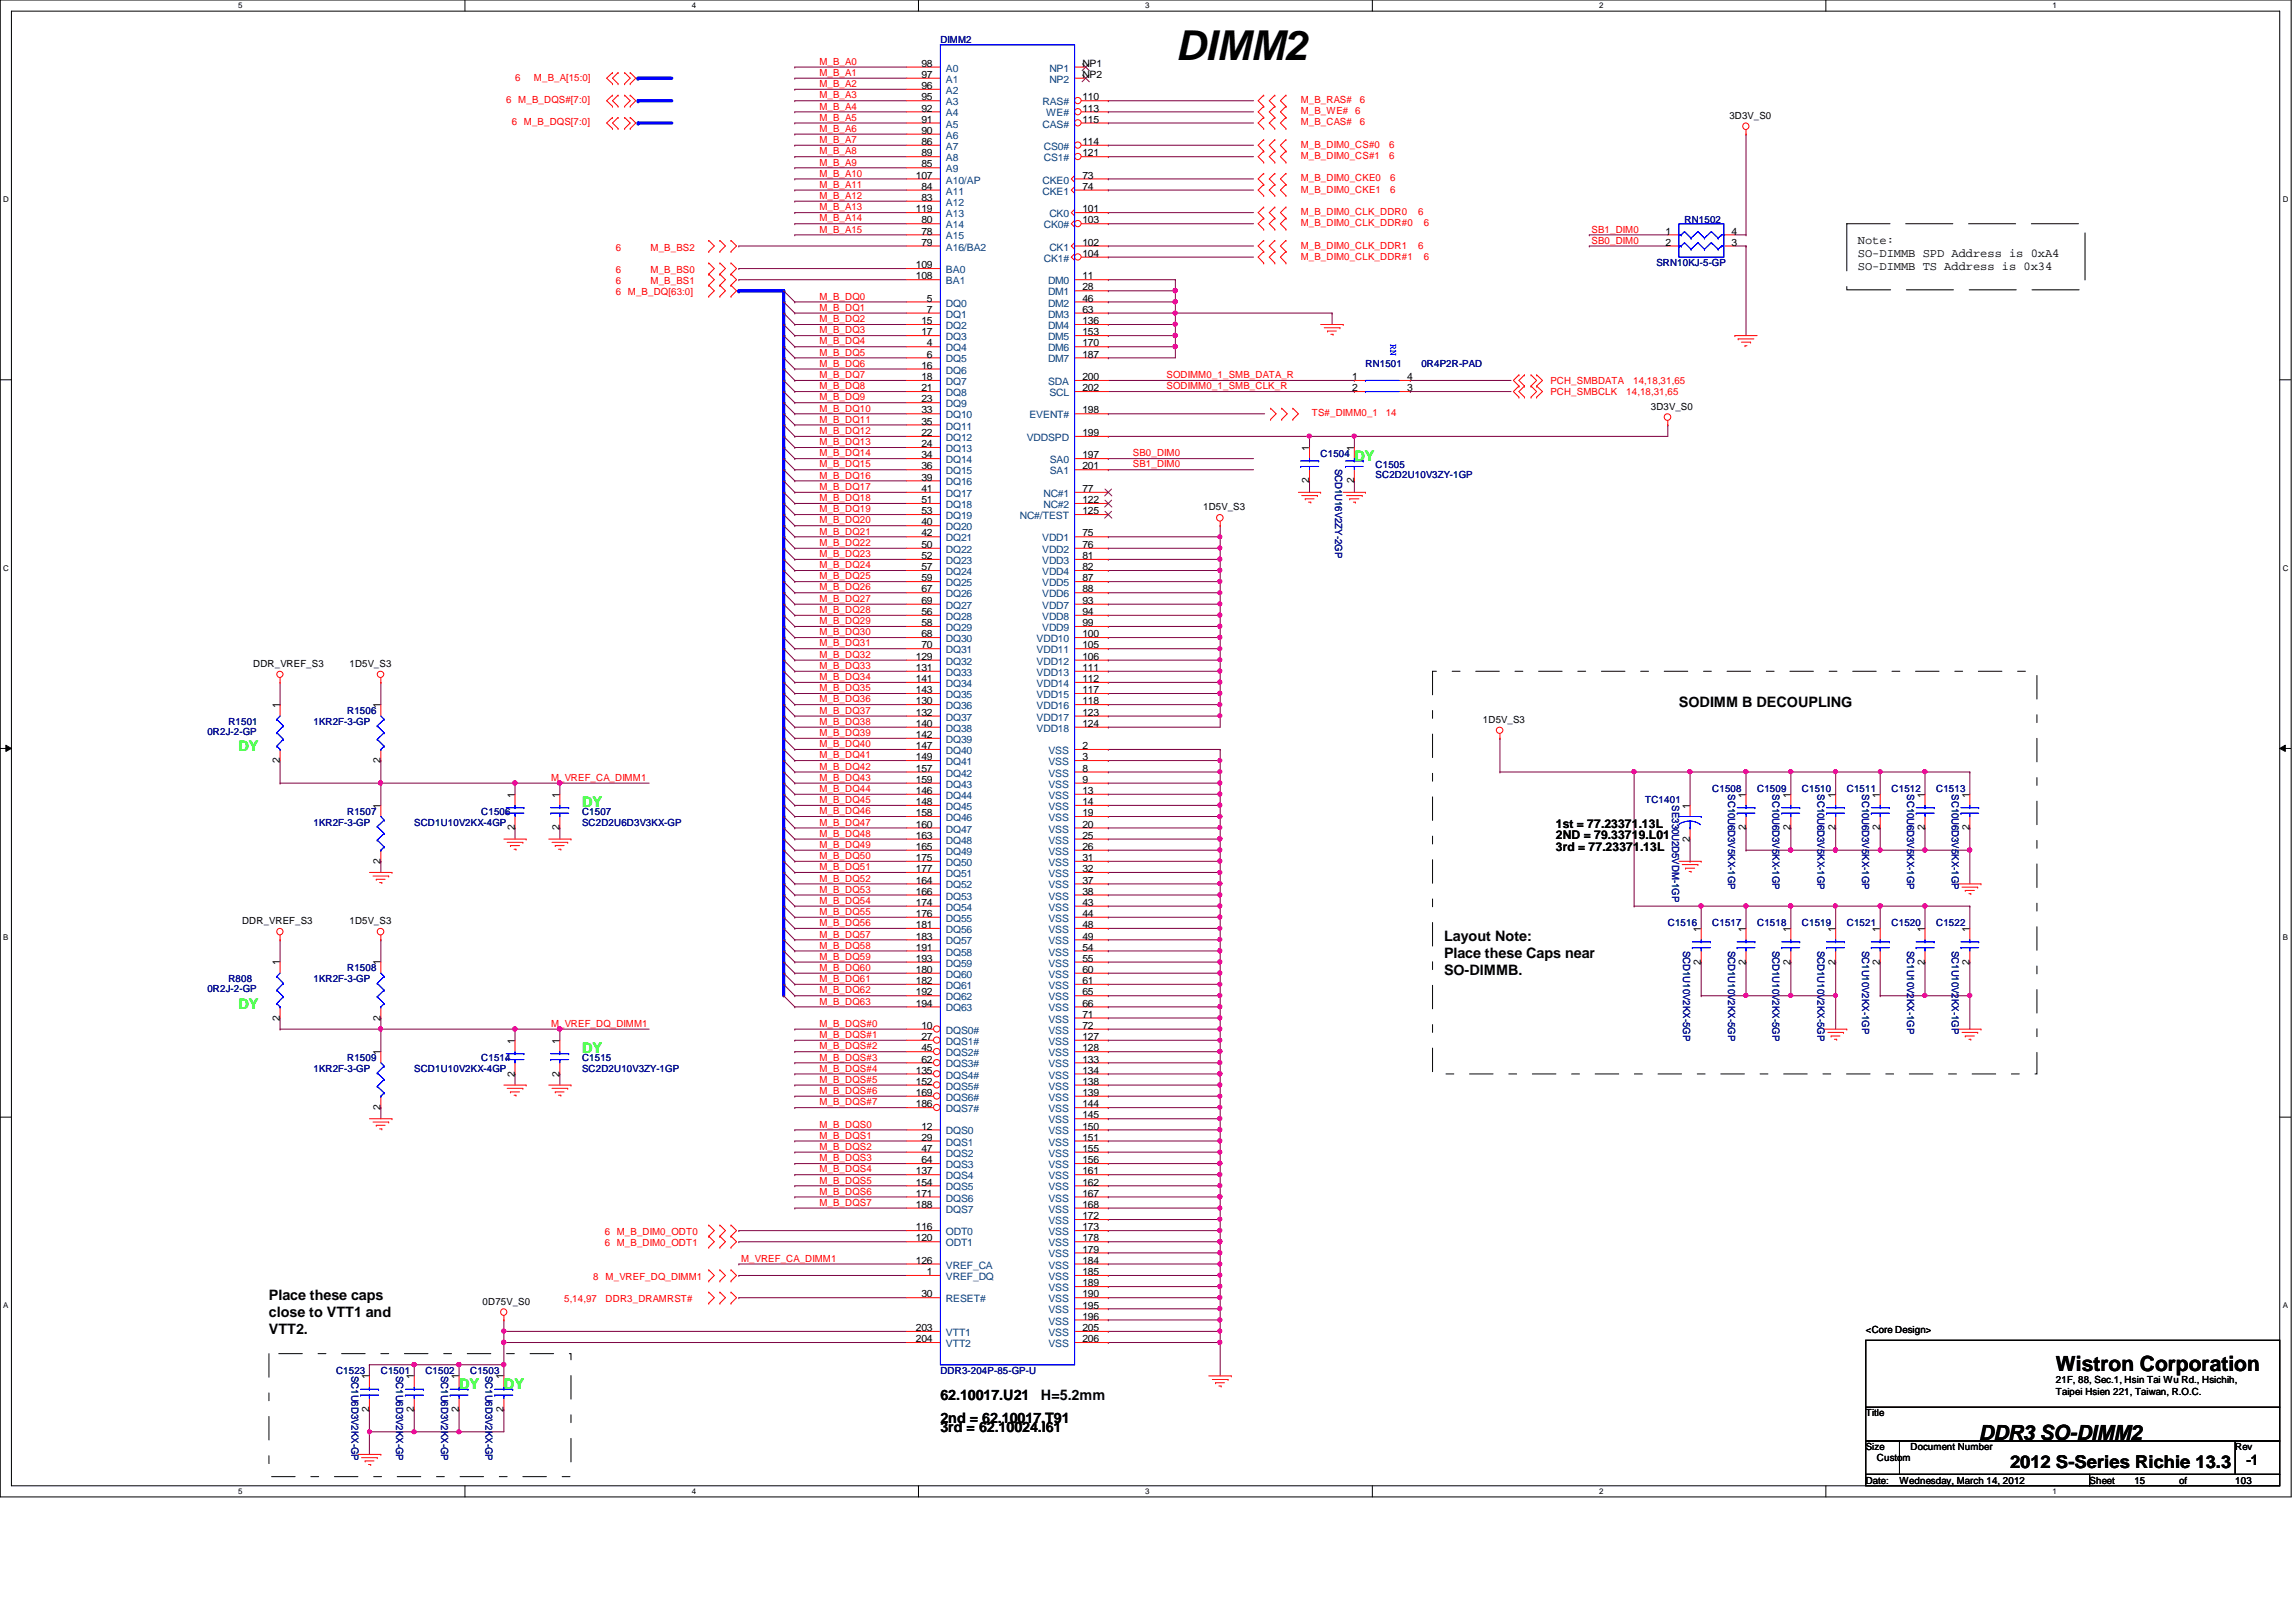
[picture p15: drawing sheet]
<svg xmlns="http://www.w3.org/2000/svg" width="297mm" height="210mm" viewBox="0 0 297 210" stroke-linecap="round" stroke-linejoin="round" font-family="sans-serif">
<defs><g id="words">
<text font-size="5.3" x="152.1" y="7.7">DIMM2</text>
<g font-size="2.7">
<text x="266" y="177.4">Wistron Corporation</text>
<text x="256" y="186.4">DDR3 SO-DIMM2</text>
</g>
<text font-size="2.3" x="260.1" y="190">2012 S-Series Richie 13.3</text>
<g font-size="1.9" fill="#0f0">
<text x="175.2" y="59.6">DY</text>
<text x="30.9" y="97.2">DY</text>
<text x="75.3" y="104.5">DY</text>
<text x="30.9" y="130.6">DY</text>
<text x="75.3" y="136.3">DY</text>
<text x="59.4" y="179.7">DY</text>
<text x="65.2" y="179.7">DY</text>
</g>
<g font-size="1.9">
<text x="217.2" y="91.4">SODIMM B DECOUPLING</text>
<text x="186.8" y="121.8">Layout Note:</text>
<text x="186.8" y="124">Place these Caps near</text>
<text x="186.8" y="126.2">SO-DIMMB.</text>
<text x="34.8" y="168.2">Place these caps</text>
<text x="34.8" y="170.4">close to VTT1 and</text>
<text x="34.8" y="172.6">VTT2.</text>
<text x="121.7" y="181.2">62.10017.U21</text>
<text x="121.7" y="185.3">3rd = 62.10024.I61</text>
<text x="121.7" y="184.1">2nd = 62.10017.T91</text>
<text x="134.7" y="181.2">H=5.2mm</text>
<text x="290.6" y="189.6">-1</text>
</g>
<g font-size="1.6">
<text x="240.4" y="31.6">Note:</text>
<text x="240.4" y="33.3">SO-DIMMB SPD Address is 0xA4</text>
<text x="240.4" y="34.9">SO-DIMMB TS Address is 0x34</text>
<text x="201.3" y="107.1">1st = 77.23371.13L</text>
<text x="201.3" y="108.6">2ND = 79.33719.L01</text>
<text x="201.3" y="110.1">3rd = 77.23371.13L</text>
</g>
<g font-size="1.3" fill="#000080">
<text x="121.7" y="5.5">DIMM2</text>
<text x="217.9" y="28.8">RN1502</text>
<text x="214.3" y="34.5">SRN10KJ-5-GP</text>
<text x="176.7" y="47.5">RN1501</text>
<text x="183.9" y="47.5">0R4P2R-PAD</text>
<text x="170.9" y="59.1">C1504</text>
<text x="172.7" y="60.7" transform="rotate(90 172.7 60.7)">SCD1U16V2ZY-2GP</text>
<text x="178" y="60.5">C1505</text>
<text x="178" y="61.8">SC2D2U10V3ZY-1GP</text>
<text x="26.8" y="95.1">0R2J-2-GP</text>
<text x="29.5" y="93.9">R1501</text>
<text x="40.6" y="93.9">1KR2F-3-GP</text>
<text x="44.9" y="92.4">R1506</text>
<text x="40.6" y="106.8">1KR2F-3-GP</text>
<text x="44.9" y="105.4">R1507</text>
<text x="53.6" y="106.8">SCD1U10V2KX-4GP</text>
<text x="62.3" y="105.4">C1506</text>
<text x="75.3" y="105.4">C1507</text>
<text x="75.3" y="106.8">SC2D2U6D3V3KX-GP</text>
<text x="212.8" y="104">TC1401</text>
<text x="216.3" y="104.2" transform="rotate(90 216.3 104.2)">SE330U2D5VDM-1GP</text>
<text x="221.5" y="102.5">C1508</text>
<text x="223.6" y="102.8" transform="rotate(90 223.6 102.8)">SC10U6D3V5KX-1GP</text>
<text x="227.3" y="102.5">C1509</text>
<text x="229.3" y="102.8" transform="rotate(90 229.3 102.8)">SC10U6D3V5KX-1GP</text>
<text x="233.1" y="102.5">C1510</text>
<text x="235.1" y="102.8" transform="rotate(90 235.1 102.8)">SC10U6D3V5KX-1GP</text>
<text x="238.9" y="102.5">C1511</text>
<text x="240.9" y="102.8" transform="rotate(90 240.9 102.8)">SC10U6D3V5KX-1GP</text>
<text x="244.7" y="102.5">C1512</text>
<text x="246.7" y="102.8" transform="rotate(90 246.7 102.8)">SC10U6D3V5KX-1GP</text>
<text x="250.5" y="102.5">C1513</text>
<text x="252.5" y="102.8" transform="rotate(90 252.5 102.8)">SC10U6D3V5KX-1GP</text>
<text x="215.8" y="119.9">C1516</text>
<text x="221.5" y="119.9">C1517</text>
<text x="227.3" y="119.9">C1518</text>
<text x="233.1" y="119.9">C1519</text>
<text x="238.9" y="119.9">C1521</text>
<text x="244.7" y="119.9">C1520</text>
<text x="250.5" y="119.9">C1522</text>
<text x="44.9" y="125.7">R1508</text>
<text x="217.8" y="123.1" transform="rotate(90 217.8 123.1)">SCD1U10V2KX-5GP</text>
<text x="223.6" y="123.1" transform="rotate(90 223.6 123.1)">SCD1U10V2KX-5GP</text>
<text x="229.3" y="123.1" transform="rotate(90 229.3 123.1)">SCD1U10V2KX-5GP</text>
<text x="235.1" y="123.1" transform="rotate(90 235.1 123.1)">SCD1U10V2KX-5GP</text>
<text x="240.9" y="123.1" transform="rotate(90 240.9 123.1)">SC1U10V2KX-1GP</text>
<text x="246.7" y="123.1" transform="rotate(90 246.7 123.1)">SC1U10V2KX-1GP</text>
<text x="252.5" y="123.1" transform="rotate(90 252.5 123.1)">SC1U10V2KX-1GP</text>
<text x="26.8" y="128.4">0R2J-2-GP</text>
<text x="29.5" y="127.1">R808</text>
<text x="40.6" y="127.1">1KR2F-3-GP</text>
<text x="44.9" y="137.3">R1509</text>
<text x="62.3" y="137.3">C1514</text>
<text x="75.3" y="137.3">C1515</text>
<text x="40.6" y="138.7">1KR2F-3-GP</text>
<text x="53.6" y="138.7">SCD1U10V2KX-4GP</text>
<text x="75.3" y="138.7">SC2D2U10V3ZY-1GP</text>
<text x="43.5" y="177.8">C1523</text>
<text x="45.5" y="178.1" transform="rotate(90 45.5 178.1)">SC1U6D3V2KX-GP</text>
<text x="49.3" y="177.8">C1501</text>
<text x="51.3" y="178.1" transform="rotate(90 51.3 178.1)">SC1U6D3V2KX-GP</text>
<text x="55" y="177.8">C1502</text>
<text x="57.1" y="178.1" transform="rotate(90 57.1 178.1)">SC1U6D3V2KX-GP</text>
<text x="60.8" y="177.8">C1503</text>
<text x="62.8" y="178.1" transform="rotate(90 62.8 178.1)">SC1U6D3V2KX-GP</text>
<text x="121.7" y="177.8">DDR3-204P-85-GP-U</text>
</g>
<g font-size="1.3" fill="#f00">
<text x="66.6" y="10.5">6</text>
<text x="69.1" y="10.5">M_B_A[15:0]</text>
<text x="106" y="9.8">M_B_A1</text>
<text x="106" y="11.3">M_B_A2</text>
<text x="106" y="8.4">M_B_A0</text>
<text x="65.5" y="13.3">6 M_B_DQS#[7:0]</text>
<text x="66.2" y="16.2">6 M_B_DQS[7:0]</text>
<text x="106" y="12.7">M_B_A3</text>
<text x="106" y="14.2">M_B_A4</text>
<text x="106" y="15.6">M_B_A5</text>
<text x="106" y="17.1">M_B_A6</text>
<text x="168.3" y="14.8">M_B_WE#</text>
<text x="168.3" y="16.2">M_B_CAS#</text>
<text x="168.3" y="13.3">M_B_RAS#</text>
<text x="175.3" y="14.8">6</text>
<text x="175.9" y="16.2">6</text>
<text x="175.9" y="13.3">6</text>
<text x="106" y="18.5">M_B_A7</text>
<text x="106" y="22.9">M_B_A10</text>
<text x="106" y="21.4">M_B_A9</text>
<text x="106" y="20">M_B_A8</text>
<text x="168.3" y="19.1">M_B_DIM0_CS#0</text>
<text x="168.3" y="23.5">M_B_DIM0_CKE0</text>
<text x="168.3" y="20.6">M_B_DIM0_CS#1</text>
<text x="179.7" y="19.1">6</text>
<text x="179.7" y="20.6">6</text>
<text x="179.8" y="23.5">6</text>
<text x="106" y="24.3">M_B_A11</text>
<text x="106" y="25.7">M_B_A12</text>
<text x="106" y="28.7">M_B_A14</text>
<text x="106" y="27.2">M_B_A13</text>
<text x="168.3" y="24.9">M_B_DIM0_CKE1</text>
<text x="168.3" y="27.8">M_B_DIM0_CLK_DDR0</text>
<text x="168.3" y="29.3">M_B_DIM0_CLK_DDR#0</text>
<text x="179.8" y="24.9">6</text>
<text x="183.5" y="27.8">6</text>
<text x="184.2" y="29.3">6</text>
<text x="79.7" y="35.3">6</text>
<text x="79.7" y="32.5">6</text>
<text x="84.2" y="35.3">M_B_BS0</text>
<text x="84.2" y="32.5">M_B_BS2</text>
<text x="106" y="30.1">M_B_A15</text>
<text x="168.3" y="32.2">M_B_DIM0_CLK_DDR1</text>
<text x="168.3" y="33.6">M_B_DIM0_CLK_DDR#1</text>
<text x="183.5" y="32.2">6</text>
<text x="184.2" y="33.6">6</text>
<text x="205.9" y="30.1">SB1_DIM0</text>
<text x="205.9" y="31.5">SB0_DIM0</text>
<text x="79.7" y="36.8">6</text>
<text x="79.7" y="38.2">6 M_B_DQ[63:0]</text>
<text x="84.2" y="36.8">M_B_BS1</text>
<text x="106" y="38.8">M_B_DQ0</text>
<text x="106" y="40.2">M_B_DQ1</text>
<text x="106" y="41.7">M_B_DQ2</text>
<text x="106" y="43.1">M_B_DQ3</text>
<text x="106" y="46">M_B_DQ5</text>
<text x="106" y="44.6">M_B_DQ4</text>
<text x="106" y="47.5">M_B_DQ6</text>
<text x="106" y="48.9">M_B_DQ7</text>
<text x="106" y="50.4">M_B_DQ8</text>
<text x="106" y="53.3">M_B_DQ10</text>
<text x="106" y="51.8">M_B_DQ9</text>
<text x="150.9" y="50.4">SODIMM0_1_SMB_CLK_R</text>
<text x="150.9" y="48.9">SODIMM0_1_SMB_DATA_R</text>
<text x="169.7" y="53.9">TS#_DIMM0_1</text>
<text x="179.3" y="53.9">14</text>
<text x="200.6" y="49.7">PCH_SMBDATA</text>
<text x="200.6" y="51.1">PCH_SMBCLK</text>
<text x="210.4" y="51.1">14,18,31,65</text>
<text x="211.3" y="49.7">14,18,31,65</text>
<text x="106" y="59.1">M_B_DQ14</text>
<text x="106" y="57.6">M_B_DQ13</text>
<text x="106" y="56.2">M_B_DQ12</text>
<text x="106" y="54.7">M_B_DQ11</text>
<text x="146.6" y="59.1">SB0_DIM0</text>
<text x="106" y="60.5">M_B_DQ15</text>
<text x="106" y="64.9">M_B_DQ18</text>
<text x="106" y="63.4">M_B_DQ17</text>
<text x="106" y="61.9">M_B_DQ16</text>
<text x="146.6" y="60.5">SB1_DIM0</text>
<text x="106" y="66.3">M_B_DQ19</text>
<text x="106" y="70.7">M_B_DQ22</text>
<text x="106" y="69.2">M_B_DQ21</text>
<text x="106" y="67.7">M_B_DQ20</text>
<text x="106" y="72.1">M_B_DQ23</text>
<text x="106" y="73.5">M_B_DQ24</text>
<text x="106" y="77.9">M_B_DQ27</text>
<text x="106" y="76.4">M_B_DQ26</text>
<text x="106" y="75">M_B_DQ25</text>
<text x="106" y="83.7">M_B_DQ31</text>
<text x="106" y="82.2">M_B_DQ30</text>
<text x="106" y="80.8">M_B_DQ29</text>
<text x="106" y="79.3">M_B_DQ28</text>
<text x="106" y="86.6">M_B_DQ33</text>
<text x="106" y="85.1">M_B_DQ32</text>
<text x="106" y="89.5">M_B_DQ35</text>
<text x="106" y="88">M_B_DQ34</text>
<text x="106" y="95.2">M_B_DQ39</text>
<text x="106" y="93.8">M_B_DQ38</text>
<text x="106" y="92.4">M_B_DQ37</text>
<text x="106" y="90.9">M_B_DQ36</text>
<text x="71.3" y="101">M_VREF_CA_DIMM1</text>
<text x="106" y="99.6">M_B_DQ42</text>
<text x="106" y="98.1">M_B_DQ41</text>
<text x="106" y="96.7">M_B_DQ40</text>
<text x="106" y="101">M_B_DQ43</text>
<text x="106" y="105.4">M_B_DQ46</text>
<text x="106" y="103.9">M_B_DQ45</text>
<text x="106" y="102.5">M_B_DQ44</text>
<text x="106" y="106.8">M_B_DQ47</text>
<text x="106" y="112.6">M_B_DQ51</text>
<text x="106" y="111.2">M_B_DQ50</text>
<text x="106" y="109.7">M_B_DQ49</text>
<text x="106" y="108.3">M_B_DQ48</text>
<text x="106" y="115.5">M_B_DQ53</text>
<text x="106" y="114.1">M_B_DQ52</text>
<text x="106" y="118.4">M_B_DQ55</text>
<text x="106" y="117">M_B_DQ54</text>
<text x="106" y="119.8">M_B_DQ56</text>
<text x="106" y="121.3">M_B_DQ57</text>
<text x="106" y="124.2">M_B_DQ59</text>
<text x="106" y="122.8">M_B_DQ58</text>
<text x="106" y="125.6">M_B_DQ60</text>
<text x="106" y="130">M_B_DQ63</text>
<text x="106" y="128.6">M_B_DQ62</text>
<text x="106" y="127.1">M_B_DQ61</text>
<text x="71.3" y="132.9">M_VREF_DQ_DIMM1</text>
<text x="106" y="132.9">M_B_DQS#0</text>
<text x="106" y="134.3">M_B_DQS#1</text>
<text x="106" y="135.8">M_B_DQS#2</text>
<text x="106" y="137.2">M_B_DQS#3</text>
<text x="106" y="140.1">M_B_DQS#5</text>
<text x="106" y="141.6">M_B_DQS#6</text>
<text x="106" y="143">M_B_DQS#7</text>
<text x="106" y="138.7">M_B_DQS#4</text>
<text x="106" y="145.9">M_B_DQS0</text>
<text x="106" y="147.4">M_B_DQS1</text>
<text x="106" y="148.8">M_B_DQS2</text>
<text x="106" y="150.3">M_B_DQS3</text>
<text x="106" y="151.7">M_B_DQS4</text>
<text x="106" y="153.2">M_B_DQS5</text>
<text x="106" y="154.6">M_B_DQS6</text>
<text x="78.2" y="159.9">6 M_B_DIM0_ODT0</text>
<text x="78.2" y="161.3">6 M_B_DIM0_ODT1</text>
<text x="106" y="156">M_B_DQS7</text>
<text x="76.7" y="165.7">8</text>
<text x="78.4" y="165.7">M_VREF_DQ_DIMM1</text>
<text x="95.9" y="163.3">M_VREF_CA_DIMM1</text>
<text x="73" y="168.5">5,14,97</text>
<text x="78.4" y="168.5">DDR3_DRAMRST#</text>
</g>
<g font-size="1.3">
<text x="119.2" y="8.6">98</text>
<text x="119.2" y="10.1">97</text>
<text x="119.2" y="11.5">96</text>
<text x="140" y="8.6">NP1</text>
<text x="140" y="10.1">NP2</text>
<text x="119.2" y="13">95</text>
<text x="119.2" y="14.4">92</text>
<text x="119.2" y="15.9">91</text>
<text x="119.2" y="17.3">90</text>
<text x="140" y="13">110</text>
<text x="140" y="14.4">113</text>
<text x="140" y="15.9">115</text>
<text x="223.7" y="15.4">3D3V_S0</text>
<text x="118.5" y="23.1">107</text>
<text x="119.2" y="18.8">86</text>
<text x="119.2" y="20.2">89</text>
<text x="119.2" y="21.7">85</text>
<text x="140" y="18.8">114</text>
<text x="140" y="20.2">121</text>
<text x="140" y="23.1">73</text>
<text x="118.5" y="27.5">119</text>
<text x="119.2" y="24.6">84</text>
<text x="119.2" y="26">83</text>
<text x="119.2" y="28.9">80</text>
<text x="140" y="24.6">74</text>
<text x="140" y="27.5">101</text>
<text x="140" y="28.9">103</text>
<text x="118.5" y="34.7">109</text>
<text x="119.2" y="30.4">78</text>
<text x="119.2" y="31.8">79</text>
<text x="140" y="31.8">102</text>
<text x="140" y="33.2">104</text>
<text x="215.5" y="30.4">1</text>
<text x="215.5" y="31.8">2</text>
<text x="224" y="31.8">3</text>
<text x="224" y="30.4">4</text>
<text x="118.5" y="36.2">108</text>
<text x="119.2" y="42">15</text>
<text x="119.9" y="39">5</text>
<text x="119.9" y="40.5">7</text>
<text x="140" y="36.2">11</text>
<text x="140" y="37.6">28</text>
<text x="140" y="39">46</text>
<text x="140" y="40.5">63</text>
<text x="140" y="42">136</text>
<text x="119.2" y="43.4">17</text>
<text x="119.2" y="47.7">16</text>
<text x="119.9" y="44.8">4</text>
<text x="119.9" y="46.3">6</text>
<text x="140" y="43.4">153</text>
<text x="140" y="44.8">170</text>
<text x="140" y="46.3">187</text>
<text x="119.2" y="49.2">18</text>
<text x="119.2" y="50.6">21</text>
<text x="119.2" y="52.1">23</text>
<text x="119.2" y="53.5">33</text>
<text x="140" y="49.2">200</text>
<text x="140" y="50.6">202</text>
<text x="140" y="53.5">198</text>
<text x="174.9" y="49.2">1</text>
<text x="174.9" y="50.6">2</text>
<text x="182" y="50.6">3</text>
<text x="182" y="49.2">4</text>
<text x="213.6" y="53">3D3V_S0</text>
<text x="119.2" y="54.9">35</text>
<text x="119.2" y="56.4">22</text>
<text x="119.2" y="57.9">24</text>
<text x="119.2" y="59.3">34</text>
<text x="140" y="56.4">199</text>
<text x="140" y="59.3">197</text>
<text x="169.4" y="58.3" transform="rotate(-90 169.4 58.3)">1</text>
<text x="175.2" y="58.3" transform="rotate(-90 175.2 58.3)">1</text>
<text x="119.2" y="60.7">36</text>
<text x="119.2" y="62.2">39</text>
<text x="119.2" y="63.7">41</text>
<text x="119.2" y="65.1">51</text>
<text x="140" y="60.7">201</text>
<text x="140" y="63.7">77</text>
<text x="140" y="65.1">122</text>
<text x="169.4" y="62.6" transform="rotate(-90 169.4 62.6)">2</text>
<text x="175.2" y="62.6" transform="rotate(-90 175.2 62.6)">2</text>
<text x="119.2" y="66.5">53</text>
<text x="119.2" y="68">40</text>
<text x="119.2" y="69.4">42</text>
<text x="119.2" y="70.9">50</text>
<text x="140" y="66.5">125</text>
<text x="140" y="69.4">75</text>
<text x="140" y="70.9">76</text>
<text x="155.7" y="66">1D5V_S3</text>
<text x="119.2" y="72.3">52</text>
<text x="119.2" y="73.8">57</text>
<text x="119.2" y="75.2">59</text>
<text x="119.2" y="76.7">67</text>
<text x="140" y="72.3">81</text>
<text x="140" y="73.8">82</text>
<text x="140" y="75.2">87</text>
<text x="140" y="76.7">88</text>
<text x="119.2" y="78.1">69</text>
<text x="119.2" y="79.6">56</text>
<text x="119.2" y="81">58</text>
<text x="119.2" y="82.5">68</text>
<text x="119.2" y="83.9">70</text>
<text x="140" y="78.1">93</text>
<text x="140" y="79.6">94</text>
<text x="140" y="81">99</text>
<text x="140" y="82.5">100</text>
<text x="140" y="83.9">105</text>
<text x="32.8" y="86.3">DDR_VREF_S3</text>
<text x="45.2" y="86.3">1D5V_S3</text>
<text x="118.5" y="85.4">129</text>
<text x="118.5" y="86.8">131</text>
<text x="118.5" y="88.3">141</text>
<text x="118.5" y="89.7">143</text>
<text x="140" y="86.8">111</text>
<text x="140" y="88.3">112</text>
<text x="140" y="89.7">117</text>
<text x="140" y="85.4">106</text>
<text x="36.2" y="91.7" transform="rotate(-90 36.2 91.7)">1</text>
<text x="49.2" y="91.7" transform="rotate(-90 49.2 91.7)">1</text>
<text x="118.5" y="91.1">130</text>
<text x="118.5" y="92.6">132</text>
<text x="118.5" y="94.1">140</text>
<text x="118.5" y="95.5">142</text>
<text x="140" y="94.1">124</text>
<text x="140" y="91.1">118</text>
<text x="140" y="92.6">123</text>
<text x="191.9" y="93.6">1D5V_S3</text>
<text x="36.2" y="98.8" transform="rotate(-90 36.2 98.8)">2</text>
<text x="49.2" y="98.8" transform="rotate(-90 49.2 98.8)">2</text>
<text x="118.5" y="96.9">147</text>
<text x="118.5" y="98.4">149</text>
<text x="118.5" y="99.9">157</text>
<text x="118.5" y="101.3">159</text>
<text x="140" y="96.9">2</text>
<text x="140" y="98.4">3</text>
<text x="140" y="99.9">8</text>
<text x="140" y="101.3">9</text>
<text x="49.2" y="104.6" transform="rotate(-90 49.2 104.6)">1</text>
<text x="66.6" y="107.4" transform="rotate(-90 66.6 107.4)">2</text>
<text x="66.6" y="103.2" transform="rotate(-90 66.6 103.2)">1</text>
<text x="72.4" y="107.4" transform="rotate(-90 72.4 107.4)">2</text>
<text x="72.4" y="103.2" transform="rotate(-90 72.4 103.2)">1</text>
<text x="118.5" y="102.7">146</text>
<text x="118.5" y="104.2">148</text>
<text x="118.5" y="105.6">158</text>
<text x="118.5" y="107.1">160</text>
<text x="140" y="102.7">13</text>
<text x="140" y="104.2">14</text>
<text x="140" y="105.6">19</text>
<text x="140" y="107.1">20</text>
<text x="218.6" y="104.6" transform="rotate(-90 218.6 104.6)">1</text>
<text x="225.8" y="107.4" transform="rotate(-90 225.8 107.4)">2</text>
<text x="225.8" y="103.2" transform="rotate(-90 225.8 103.2)">1</text>
<text x="231.6" y="107.4" transform="rotate(-90 231.6 107.4)">2</text>
<text x="231.6" y="103.2" transform="rotate(-90 231.6 103.2)">1</text>
<text x="237.4" y="107.4" transform="rotate(-90 237.4 107.4)">2</text>
<text x="237.4" y="103.2" transform="rotate(-90 237.4 103.2)">1</text>
<text x="243.2" y="107.4" transform="rotate(-90 243.2 107.4)">2</text>
<text x="243.2" y="103.2" transform="rotate(-90 243.2 103.2)">1</text>
<text x="249" y="107.4" transform="rotate(-90 249 107.4)">2</text>
<text x="249" y="103.2" transform="rotate(-90 249 103.2)">1</text>
<text x="254.8" y="107.4" transform="rotate(-90 254.8 107.4)">2</text>
<text x="254.8" y="103.2" transform="rotate(-90 254.8 103.2)">1</text>
<text x="49.2" y="111.8" transform="rotate(-90 49.2 111.8)">2</text>
<text x="118.5" y="108.5">163</text>
<text x="118.5" y="110">165</text>
<text x="118.5" y="111.4">175</text>
<text x="118.5" y="112.9">177</text>
<text x="140" y="108.5">25</text>
<text x="140" y="110">26</text>
<text x="140" y="111.4">31</text>
<text x="140" y="112.9">32</text>
<text x="218.6" y="108.9" transform="rotate(-90 218.6 108.9)">2</text>
<text x="31.3" y="119.6">DDR_VREF_S3</text>
<text x="45.2" y="119.6">1D5V_S3</text>
<text x="118.5" y="114.3">164</text>
<text x="118.5" y="115.8">166</text>
<text x="118.5" y="117.2">174</text>
<text x="118.5" y="118.7">176</text>
<text x="140" y="114.3">37</text>
<text x="140" y="115.8">38</text>
<text x="140" y="117.2">43</text>
<text x="140" y="118.7">44</text>
<text x="36.2" y="124.9" transform="rotate(-90 36.2 124.9)">1</text>
<text x="49.2" y="124.9" transform="rotate(-90 49.2 124.9)">1</text>
<text x="118.5" y="120.1">181</text>
<text x="118.5" y="121.6">183</text>
<text x="118.5" y="123">191</text>
<text x="118.5" y="124.5">193</text>
<text x="118.5" y="125.9">180</text>
<text x="140" y="120.1">48</text>
<text x="140" y="121.6">49</text>
<text x="140" y="123">54</text>
<text x="140" y="124.5">55</text>
<text x="140" y="125.9">60</text>
<text x="220" y="124.8" transform="rotate(-90 220 124.8)">2</text>
<text x="220" y="120.6" transform="rotate(-90 220 120.6)">1</text>
<text x="225.8" y="124.8" transform="rotate(-90 225.8 124.8)">2</text>
<text x="225.8" y="120.6" transform="rotate(-90 225.8 120.6)">1</text>
<text x="231.6" y="124.8" transform="rotate(-90 231.6 124.8)">2</text>
<text x="231.6" y="120.6" transform="rotate(-90 231.6 120.6)">1</text>
<text x="237.4" y="124.8" transform="rotate(-90 237.4 124.8)">2</text>
<text x="237.4" y="120.6" transform="rotate(-90 237.4 120.6)">1</text>
<text x="243.2" y="124.8" transform="rotate(-90 243.2 124.8)">2</text>
<text x="243.2" y="120.6" transform="rotate(-90 243.2 120.6)">1</text>
<text x="249" y="124.8" transform="rotate(-90 249 124.8)">2</text>
<text x="249" y="120.6" transform="rotate(-90 249 120.6)">1</text>
<text x="254.8" y="124.8" transform="rotate(-90 254.8 124.8)">2</text>
<text x="254.8" y="120.6" transform="rotate(-90 254.8 120.6)">1</text>
<text x="118.5" y="127.3">182</text>
<text x="118.5" y="128.8">192</text>
<text x="118.5" y="130.3">194</text>
<text x="140" y="127.3">61</text>
<text x="140" y="128.8">65</text>
<text x="140" y="130.3">66</text>
<text x="140" y="131.7">71</text>
<text x="36.2" y="132.1" transform="rotate(-90 36.2 132.1)">2</text>
<text x="49.2" y="136.5" transform="rotate(-90 49.2 136.5)">1</text>
<text x="49.2" y="132.1" transform="rotate(-90 49.2 132.1)">2</text>
<text x="66.6" y="135.1" transform="rotate(-90 66.6 135.1)">1</text>
<text x="72.4" y="135.1" transform="rotate(-90 72.4 135.1)">1</text>
<text x="119.2" y="133.1">10</text>
<text x="119.2" y="134.6">27</text>
<text x="119.2" y="136.1">45</text>
<text x="119.2" y="137.5">62</text>
<text x="140" y="133.1">72</text>
<text x="140" y="134.6">127</text>
<text x="140" y="136.1">128</text>
<text x="140" y="137.5">133</text>
<text x="49.2" y="143.6" transform="rotate(-90 49.2 143.6)">2</text>
<text x="66.6" y="139.3" transform="rotate(-90 66.6 139.3)">2</text>
<text x="72.4" y="139.3" transform="rotate(-90 72.4 139.3)">2</text>
<text x="118.5" y="138.9">135</text>
<text x="118.5" y="140.4">152</text>
<text x="118.5" y="141.8">169</text>
<text x="118.5" y="143.3">186</text>
<text x="140" y="138.9">134</text>
<text x="140" y="140.4">138</text>
<text x="140" y="141.8">139</text>
<text x="140" y="143.3">144</text>
<text x="119.2" y="146.2">12</text>
<text x="119.2" y="147.6">29</text>
<text x="119.2" y="149.1">47</text>
<text x="140" y="144.7">145</text>
<text x="140" y="147.6">151</text>
<text x="140" y="146.2">150</text>
<text x="140" y="149.1">155</text>
<text x="118.5" y="152">137</text>
<text x="118.5" y="153.4">154</text>
<text x="118.5" y="154.9">171</text>
<text x="119.2" y="150.5">64</text>
<text x="140" y="150.5">156</text>
<text x="140" y="152">161</text>
<text x="140" y="153.4">162</text>
<text x="140" y="154.9">167</text>
<text x="118.5" y="156.3">188</text>
<text x="118.5" y="159.2">116</text>
<text x="118.5" y="160.7">120</text>
<text x="140" y="156.3">168</text>
<text x="140" y="159.2">173</text>
<text x="140" y="157.8">172</text>
<text x="140" y="160.7">178</text>
<text x="118.5" y="163.5">126</text>
<text x="119.2" y="167.9">30</text>
<text x="119.9" y="165">1</text>
<text x="140" y="162.1">179</text>
<text x="140" y="165">185</text>
<text x="140" y="163.5">184</text>
<text x="140" y="166.5">189</text>
<text x="140" y="167.9">190</text>
<text x="62.4" y="168.8">0D75V_S0</text>
<text x="118.5" y="172.3">203</text>
<text x="118.5" y="173.7">204</text>
<text x="140" y="169.3">195</text>
<text x="140" y="170.8">196</text>
<text x="140" y="172.3">205</text>
<text x="140" y="173.7">206</text>
<text x="241.4" y="172.5">&lt;Core Design&gt;</text>
<text x="47.7" y="178.5" transform="rotate(-90 47.7 178.5)">1</text>
<text x="53.5" y="178.5" transform="rotate(-90 53.5 178.5)">1</text>
<text x="59.3" y="178.5" transform="rotate(-90 59.3 178.5)">1</text>
<text x="65.1" y="178.5" transform="rotate(-90 65.1 178.5)">1</text>
<text x="266" y="179">21F, 88, Sec.1, Hsin Tai Wu Rd., Hsichih,</text>
<text x="47.7" y="182.8" transform="rotate(-90 47.7 182.8)">2</text>
<text x="53.5" y="182.8" transform="rotate(-90 53.5 182.8)">2</text>
<text x="59.3" y="182.8" transform="rotate(-90 59.3 182.8)">2</text>
<text x="65.1" y="182.8" transform="rotate(-90 65.1 182.8)">2</text>
<text x="241.4" y="183.3">Title</text>
<text x="266" y="180.5">Taipei Hsien 221, Taiwan, R.O.C.</text>
<text x="241.4" y="187.7">Size</text>
<text x="241.4" y="192">Date:</text>
<text x="242.8" y="189.1">Custom</text>
<text x="245.7" y="192">Wednesday, March 14, 2012</text>
<text x="247.2" y="187.7">Document Number</text>
<text x="270.3" y="192">Sheet</text>
<text x="276.1" y="192">15</text>
<text x="281.9" y="192">of</text>
<text x="289.2" y="192">103</text>
<text x="289.2" y="187.7">Rev</text>
</g>
<g font-size="1.3" fill="#004080">
<text x="122.4" y="9.3">A0</text>
<text x="122.4" y="10.7">A1</text>
<text x="135.8" y="9.3">NP1</text>
<text x="135.8" y="10.7">NP2</text>
<text x="122.4" y="12.1">A2</text>
<text x="122.4" y="13.6">A3</text>
<text x="122.4" y="15.1">A4</text>
<text x="122.4" y="16.5">A5</text>
<text x="122.4" y="17.9">A6</text>
<text x="134.9" y="13.6">RAS#</text>
<text x="134.9" y="16.5">CAS#</text>
<text x="135.3" y="15.1">WE#</text>
<text x="122.4" y="19.4">A7</text>
<text x="122.4" y="20.9">A8</text>
<text x="122.4" y="22.3">A9</text>
<text x="122.4" y="23.7">A10/AP</text>
<text x="134.9" y="23.7">CKE0</text>
<text x="135" y="19.4">CS0#</text>
<text x="135" y="20.9">CS1#</text>
<text x="122.4" y="25.2">A11</text>
<text x="122.4" y="26.6">A12</text>
<text x="122.4" y="28.1">A13</text>
<text x="122.4" y="29.5">A14</text>
<text x="134.9" y="25.2">CKE1</text>
<text x="135" y="29.5">CK0#</text>
<text x="135.8" y="28.1">CK0</text>
<text x="122.4" y="31">A15</text>
<text x="122.4" y="32.4">A16/BA2</text>
<text x="122.4" y="35.3">BA0</text>
<text x="135" y="33.9">CK1#</text>
<text x="135.8" y="32.4">CK1</text>
<text x="122.4" y="36.8">BA1</text>
<text x="122.4" y="39.7">DQ0</text>
<text x="122.4" y="41.1">DQ1</text>
<text x="135.6" y="36.8">DM0</text>
<text x="135.6" y="38.2">DM1</text>
<text x="135.6" y="39.7">DM2</text>
<text x="135.6" y="41.1">DM3</text>
<text x="122.4" y="42.6">DQ2</text>
<text x="122.4" y="44">DQ3</text>
<text x="122.4" y="45.5">DQ4</text>
<text x="122.4" y="46.9">DQ5</text>
<text x="135.6" y="42.6">DM4</text>
<text x="135.6" y="44">DM5</text>
<text x="135.6" y="45.5">DM6</text>
<text x="135.6" y="46.9">DM7</text>
<text x="122.4" y="48.3">DQ6</text>
<text x="122.4" y="49.8">DQ7</text>
<text x="122.4" y="51.3">DQ8</text>
<text x="122.4" y="52.7">DQ9</text>
<text x="135.6" y="49.8">SDA</text>
<text x="135.8" y="51.3">SCL</text>
<text x="122.4" y="54.1">DQ10</text>
<text x="122.4" y="55.6">DQ11</text>
<text x="122.4" y="57.1">DQ12</text>
<text x="122.4" y="58.5">DQ13</text>
<text x="122.4" y="59.9">DQ14</text>
<text x="132.8" y="57.1">VDDSPD</text>
<text x="133.2" y="54.1">EVENT#</text>
<text x="135.8" y="59.9">SA0</text>
<text x="122.4" y="61.4">DQ15</text>
<text x="122.4" y="62.8">DQ16</text>
<text x="122.4" y="64.3">DQ17</text>
<text x="122.4" y="65.7">DQ18</text>
<text x="135" y="64.3">NC#1</text>
<text x="135" y="65.7">NC#2</text>
<text x="135.8" y="61.4">SA1</text>
<text x="122.4" y="67.2">DQ19</text>
<text x="122.4" y="68.6">DQ20</text>
<text x="122.4" y="70.1">DQ21</text>
<text x="122.4" y="71.5">DQ22</text>
<text x="131.9" y="67.2">NC#/TEST</text>
<text x="134.8" y="70.1">VDD1</text>
<text x="134.8" y="71.5">VDD2</text>
<text x="122.4" y="73">DQ23</text>
<text x="122.4" y="74.4">DQ24</text>
<text x="122.4" y="75.9">DQ25</text>
<text x="122.4" y="77.3">DQ26</text>
<text x="134.8" y="73">VDD3</text>
<text x="134.8" y="74.4">VDD4</text>
<text x="134.8" y="75.9">VDD5</text>
<text x="134.8" y="77.3">VDD6</text>
<text x="122.4" y="78.8">DQ27</text>
<text x="122.4" y="80.2">DQ28</text>
<text x="122.4" y="81.7">DQ29</text>
<text x="122.4" y="83.1">DQ30</text>
<text x="134.1" y="83.1">VDD10</text>
<text x="134.8" y="78.8">VDD7</text>
<text x="134.8" y="80.2">VDD8</text>
<text x="134.8" y="81.7">VDD9</text>
<text x="122.4" y="84.5">DQ31</text>
<text x="122.4" y="86">DQ32</text>
<text x="122.4" y="87.5">DQ33</text>
<text x="122.4" y="88.9">DQ34</text>
<text x="134.1" y="87.5">VDD13</text>
<text x="134.1" y="88.9">VDD14</text>
<text x="134.1" y="84.5">VDD11</text>
<text x="134.1" y="86">VDD12</text>
<text x="122.4" y="90.3">DQ35</text>
<text x="122.4" y="91.8">DQ36</text>
<text x="122.4" y="93.3">DQ37</text>
<text x="122.4" y="94.7">DQ38</text>
<text x="134.1" y="94.7">VDD18</text>
<text x="134.1" y="90.3">VDD15</text>
<text x="134.1" y="91.8">VDD16</text>
<text x="134.1" y="93.3">VDD17</text>
<text x="122.4" y="96.1">DQ39</text>
<text x="122.4" y="97.6">DQ40</text>
<text x="122.4" y="99">DQ41</text>
<text x="122.4" y="100.5">DQ42</text>
<text x="122.4" y="101.9">DQ43</text>
<text x="135.6" y="97.6">VSS</text>
<text x="135.6" y="99">VSS</text>
<text x="135.6" y="100.5">VSS</text>
<text x="135.6" y="101.9">VSS</text>
<text x="122.4" y="103.4">DQ44</text>
<text x="122.4" y="104.8">DQ45</text>
<text x="122.4" y="106.3">DQ46</text>
<text x="122.4" y="107.7">DQ47</text>
<text x="135.6" y="103.4">VSS</text>
<text x="135.6" y="104.8">VSS</text>
<text x="135.6" y="106.3">VSS</text>
<text x="135.6" y="107.7">VSS</text>
<text x="122.4" y="109.2">DQ48</text>
<text x="122.4" y="110.6">DQ49</text>
<text x="122.4" y="112.1">DQ50</text>
<text x="122.4" y="113.5">DQ51</text>
<text x="135.6" y="109.2">VSS</text>
<text x="135.6" y="110.6">VSS</text>
<text x="135.6" y="112.1">VSS</text>
<text x="135.6" y="113.5">VSS</text>
<text x="122.4" y="115">DQ52</text>
<text x="122.4" y="116.4">DQ53</text>
<text x="122.4" y="117.9">DQ54</text>
<text x="122.4" y="119.3">DQ55</text>
<text x="135.6" y="115">VSS</text>
<text x="135.6" y="116.4">VSS</text>
<text x="135.6" y="117.9">VSS</text>
<text x="135.6" y="119.3">VSS</text>
<text x="122.4" y="120.7">DQ56</text>
<text x="122.4" y="122.2">DQ57</text>
<text x="122.4" y="123.7">DQ58</text>
<text x="122.4" y="125.1">DQ59</text>
<text x="135.6" y="120.7">VSS</text>
<text x="135.6" y="122.2">VSS</text>
<text x="135.6" y="123.7">VSS</text>
<text x="135.6" y="125.1">VSS</text>
<text x="122.4" y="126.5">DQ60</text>
<text x="122.4" y="128">DQ61</text>
<text x="122.4" y="129.5">DQ62</text>
<text x="122.4" y="130.9">DQ63</text>
<text x="135.6" y="126.5">VSS</text>
<text x="135.6" y="128">VSS</text>
<text x="135.6" y="129.5">VSS</text>
<text x="135.6" y="130.9">VSS</text>
<text x="122.4" y="133.8">DQS0#</text>
<text x="122.4" y="135.2">DQS1#</text>
<text x="122.4" y="136.7">DQS2#</text>
<text x="135.6" y="132.3">VSS</text>
<text x="135.6" y="133.8">VSS</text>
<text x="135.6" y="135.2">VSS</text>
<text x="135.6" y="136.7">VSS</text>
<text x="122.4" y="138.1">DQS3#</text>
<text x="122.4" y="139.6">DQS4#</text>
<text x="122.4" y="141">DQS5#</text>
<text x="122.4" y="142.5">DQS6#</text>
<text x="122.4" y="143.9">DQS7#</text>
<text x="135.6" y="139.6">VSS</text>
<text x="135.6" y="138.1">VSS</text>
<text x="135.6" y="141">VSS</text>
<text x="135.6" y="142.5">VSS</text>
<text x="135.6" y="143.9">VSS</text>
<text x="122.4" y="146.8">DQS0</text>
<text x="122.4" y="148.3">DQS1</text>
<text x="122.4" y="149.7">DQS2</text>
<text x="135.6" y="145.4">VSS</text>
<text x="135.6" y="148.3">VSS</text>
<text x="135.6" y="146.8">VSS</text>
<text x="135.6" y="149.7">VSS</text>
<text x="122.4" y="151.2">DQS3</text>
<text x="122.4" y="152.6">DQS4</text>
<text x="122.4" y="154.1">DQS5</text>
<text x="122.4" y="155.5">DQS6</text>
<text x="135.6" y="151.2">VSS</text>
<text x="135.6" y="152.6">VSS</text>
<text x="135.6" y="154.1">VSS</text>
<text x="135.6" y="155.5">VSS</text>
<text x="122.4" y="156.9">DQS7</text>
<text x="122.4" y="159.9">ODT0</text>
<text x="122.4" y="161.3">ODT1</text>
<text x="135.6" y="156.9">VSS</text>
<text x="135.6" y="159.9">VSS</text>
<text x="135.6" y="158.4">VSS</text>
<text x="135.6" y="161.3">VSS</text>
<text x="122.4" y="165.7">VREF_DQ</text>
<text x="122.4" y="164.2">VREF_CA</text>
<text x="135.6" y="162.7">VSS</text>
<text x="135.6" y="165.7">VSS</text>
<text x="135.6" y="164.2">VSS</text>
<text x="135.6" y="167.1">VSS</text>
<text x="122.4" y="168.5">RESET#</text>
<text x="122.4" y="172.9">VTT1</text>
<text x="135.6" y="168.5">VSS</text>
<text x="135.6" y="170">VSS</text>
<text x="135.6" y="171.4">VSS</text>
<text x="135.6" y="172.9">VSS</text>
<text x="122.4" y="174.3">VTT2</text>
<text x="135.6" y="174.3">VSS</text>
</g>
<text font-size="1.3" fill="#00f" x="179.9" y="44.6" transform="rotate(90 179.9 44.6)">RN</text>
<g font-size="1">
<text x="30.8" y="1.1">5</text>
<text x="89.5" y="1.1">4</text>
<text x="148.2" y="1.1">3</text>
<text x="206.9" y="1.1">2</text>
<text x="265.6" y="1.1">1</text>
<text x=".4" y="26.2">D</text>
<text x="295.3" y="26.2">D</text>
<text x=".4" y="73.9">C</text>
<text x="295.3" y="73.9">C</text>
<text x=".4" y="121.6">B</text>
<text x="295.3" y="121.6">B</text>
<text x=".4" y="169.3">A</text>
<text x="295.3" y="169.3">A</text>
<text x="30.8" y="193.3">5</text>
<text x="89.5" y="193.3">4</text>
<text x="148.2" y="193.3">3</text>
<text x="206.9" y="193.3">2</text>
<text x="265.6" y="193.3">1</text>
</g>
</g></defs>
<path d="M0 0h296.4v193.7h-296.4zM1.5 1.4h293.4v190.9h-293.4z" fill="none" stroke="#000" stroke-width=".13"/>
<g fill="#fff">
<path d="M30.8 .2h.6v1.1h-.6z"/>
<path d="M30.8 192.4h.6v1.2h-.6z"/>
</g>
<path d="M60.2 0v1.4M60.2 192.3v1.4" fill="none" stroke="#000" stroke-width=".13"/>
<g fill="#fff">
<path d="M89.5 .2h.5v1.1h-.5z"/>
<path d="M89.5 192.4h.5v1.2h-.5z"/>
</g>
<path d="M118.8 0v1.4M118.8 192.3v1.4" fill="none" stroke="#000" stroke-width=".13"/>
<g fill="#fff">
<path d="M148.2 .2h.5v1.1h-.5z"/>
<path d="M148.2 192.4h.5v1.2h-.5z"/>
</g>
<path d="M177.5 0v1.4M177.5 192.3v1.4" fill="none" stroke="#000" stroke-width=".13"/>
<g fill="#fff">
<path d="M206.9 .2h.5v1.1h-.5z"/>
<path d="M206.9 192.4h.5v1.2h-.5z"/>
</g>
<path d="M236.2 0v1.4M236.2 192.3v1.4" fill="none" stroke="#000" stroke-width=".13"/>
<g fill="#fff">
<path d="M265.6 .2h.5v1.1h-.5z"/>
<path d="M265.6 192.4h.5v1.2h-.5z"/>
<path d="M.4 25.3h.7v1.1h-.7z"/>
<path d="M295.3 25.3h.7v1.1h-.7z"/>
<path d="M.4 73h.7v1.1h-.7z"/>
<path d="M295.3 73h.7v1.1h-.7z"/>
</g>
<path d="M0 49.1h1.5M294.9 49.1h1.5" fill="none" stroke="#000" stroke-width=".13"/>
<g fill="#fff">
<path d="M.4 120.7h.7v1.1h-.7z"/>
<path d="M295.3 120.7h.7v1.1h-.7z"/>
</g>
<path d="M0 96.9h1.5M.8 96.4l.7 .5-.7 .3zM294.9 96.9l.8-.5v.8zM294.9 96.9h1.5" fill="none" stroke="#000" stroke-width=".13"/>
<path d="M.8 96.4l.7 .5-.7 .3zM294.9 96.9l.8-.5v.8z" fill="#000"/>
<g fill="#fff">
<path d="M.4 168.4h.7v1.1h-.7z"/>
<path d="M295.3 168.4h.6v1.1h-.6z"/>
</g>
<path d="M0 144.6h1.5M294.9 144.6h1.5" fill="none" stroke="#000" stroke-width=".13"/>
<path d="M72.4 101.3h.1M72.4 101.3h11.6" fill="none" stroke="#800040" stroke-width=".13"/>
<circle cx="72.4" cy="101.3" r=".29" fill="#f0f"/>
<circle cx="72.4" cy="101.3" r=".29" fill="none" stroke="#f0f" stroke-width=".13"/>
<path d="M66.6 133.2h.1M66.6 133.2h17.4M72.4 133.2h.1M72.4 133.2v1.4" fill="none" stroke="#800040" stroke-width=".13"/>
<circle cx="72.4" cy="133.2" r=".29" fill="#f0f"/>
<circle cx="72.4" cy="133.2" r=".29" fill="none" stroke="#f0f" stroke-width=".13"/>
<path d="M66.6 101.3h.1M66.6 101.3v1.5" fill="none" stroke="#800040" stroke-width=".13"/>
<circle cx="66.6" cy="101.3" r=".29" fill="#f0f"/>
<circle cx="66.6" cy="101.3" r=".29" fill="none" stroke="#f0f" stroke-width=".13"/>
<g fill="none" stroke="#800040" stroke-width=".13">
<path d="M66.6 107.1h.1M66.6 107.1v1.5M72.4 107.1h.1M72.4 101.3h.1M72.4 101.3v1.5M72.4 107.1v1.5M49.3 121.6h.1M49.3 133.2h.1M49.3 121.6v2.9M49.3 133.2v2.9M72.4 139h.1M72.4 139v1.4"/>
<path d="M49.3 143.3h.1M49.3 143.3v1.5"/>
</g>
<circle cx="49.2" cy="133.2" r=".27" fill="#f0f"/>
<circle cx="49.2" cy="133.2" r=".27" fill="none" stroke="#f0f" stroke-width=".13"/>
<g fill="none" stroke="#800040" stroke-width=".13">
<path d="M49.3 88.3h.1M49.3 88.3v2.9M49.3 111.5h.1M49.3 101.3h.1M49.3 101.3v2.9M49.3 111.5v1.4M49.3 101.3h23.1M66.6 101.3h.1M49.3 133.2h17.3M66.6 133.2h.1M66.6 139h.1M66.6 133.2v1.4"/>
<path d="M66.6 139v1.4M53.6 185.3h.1M53.6 185.3h5.8"/>
</g>
<circle cx="66.6" cy="133.2" r=".29" fill="#f0f"/>
<circle cx="66.6" cy="133.2" r=".29" fill="none" stroke="#f0f" stroke-width=".13"/>
<path d="M49.3 98.4h.1M49.3 98.4v2.9" fill="none" stroke="#800040" stroke-width=".13"/>
<circle cx="49.2" cy="101.3" r=".27" fill="#f0f"/>
<circle cx="49.2" cy="101.3" r=".27" fill="none" stroke="#f0f" stroke-width=".13"/>
<g fill="none" stroke="#800040" stroke-width=".13">
<path d="M143.4 56.5h.1M143.4 56.5h26M237.5 117.3h.1M237.5 117.3v2.8M237.5 117.3h5.7M243.2 117.3h.1M243.2 117.3v2.8M249 117.3h.1M249 117.3v2.8M254.8 117.3h.1M254.8 117.3v2.8M231.7 124.5h.1"/>
<path d="M231.7 124.5v4.4M237.5 124.5h.1M237.5 124.5v4.4M249 128.9h.1M254.8 124.5h.1M254.8 124.5v4.4h-5.8M65.2 172.3h.1M65.2 172.3v1.4"/>
</g>
<circle cx="243.2" cy="117.2" r=".27" fill="#f0f"/>
<circle cx="243.2" cy="117.2" r=".27" fill="none" stroke="#f0f" stroke-width=".13"/>
<circle cx="237.4" cy="117.2" r=".27" fill="#f0f"/>
<circle cx="237.4" cy="117.2" r=".27" fill="none" stroke="#f0f" stroke-width=".13"/>
<path d="M249 117.3h.1M249 117.3h5.8" fill="none" stroke="#800040" stroke-width=".13"/>
<circle cx="249" cy="117.2" r=".29" fill="#f0f"/>
<circle cx="249" cy="117.2" r=".29" fill="none" stroke="#f0f" stroke-width=".13"/>
<path d="M220.1 117.3h.1M220.1 117.3v2.8M254.8 128.9h.1M254.8 128.9v4.3" fill="none" stroke="#800040" stroke-width=".13"/>
<circle cx="254.8" cy="128.8" r=".27" fill="#f0f"/>
<circle cx="254.8" cy="128.8" r=".27" fill="none" stroke="#f0f" stroke-width=".13"/>
<path d="M231.7 117.3h.1M231.7 117.3h5.8" fill="none" stroke="#800040" stroke-width=".13"/>
<circle cx="231.7" cy="117.2" r=".29" fill="#f0f"/>
<circle cx="231.7" cy="117.2" r=".29" fill="none" stroke="#f0f" stroke-width=".13"/>
<path d="M211.4 99.9h.1M211.4 99.9v17.4" fill="none" stroke="#800040" stroke-width=".13"/>
<circle cx="211.4" cy="99.9" r=".27" fill="#f0f"/>
<circle cx="211.4" cy="99.9" r=".27" fill="none" stroke="#f0f" stroke-width=".13"/>
<path d="M194.1 99.9h.1M194.1 99.9h17.3M225.9 117.3h.1M225.9 117.3h5.8" fill="none" stroke="#800040" stroke-width=".13"/>
<circle cx="225.9" cy="117.2" r=".29" fill="#f0f"/>
<circle cx="225.9" cy="117.2" r=".29" fill="none" stroke="#f0f" stroke-width=".13"/>
<path d="M220.1 117.3h.1M220.1 117.3h5.8" fill="none" stroke="#800040" stroke-width=".13"/>
<circle cx="220.1" cy="117.2" r=".29" fill="#f0f"/>
<circle cx="220.1" cy="117.2" r=".29" fill="none" stroke="#f0f" stroke-width=".13"/>
<path d="M211.4 117.3h.1M211.4 117.3h8.7M237.5 128.9h.1M237.5 128.9v4.3" fill="none" stroke="#800040" stroke-width=".13"/>
<circle cx="237.4" cy="128.8" r=".26" fill="#f0f"/>
<circle cx="237.4" cy="128.8" r=".26" fill="none" stroke="#f0f" stroke-width=".13"/>
<path d="M225.9 117.3h.1M225.9 117.3v2.8M243.2 110h.1M249 107.1h.1M249 107.1v2.9h-5.8M243.2 124.5h.1M243.2 124.5v4.4" fill="none" stroke="#800040" stroke-width=".13"/>
<circle cx="249" cy="110" r=".29" fill="#f0f"/>
<circle cx="249" cy="110" r=".29" fill="none" stroke="#f0f" stroke-width=".13"/>
<path d="M237.5 99.9h.1M237.5 99.9h5.7" fill="none" stroke="#800040" stroke-width=".13"/>
<circle cx="243.2" cy="99.9" r=".26" fill="#f0f"/>
<circle cx="243.2" cy="99.9" r=".26" fill="none" stroke="#f0f" stroke-width=".13"/>
<circle cx="237.4" cy="99.9" r=".26" fill="#f0f"/>
<circle cx="237.4" cy="99.9" r=".26" fill="none" stroke="#f0f" stroke-width=".13"/>
<path d="M194.1 95.5h.1M194.1 95.5v4.4M231.7 99.9h.1M231.7 99.9h5.8M237.5 99.9h.1M237.5 99.9v2.9M225.9 107.1h.1M225.9 107.1v2.9" fill="none" stroke="#800040" stroke-width=".13"/>
<circle cx="231.7" cy="99.9" r=".27" fill="#f0f"/>
<circle cx="231.7" cy="99.9" r=".27" fill="none" stroke="#f0f" stroke-width=".13"/>
<path d="M231.7 99.9h.1M231.7 99.9v2.9M254.8 110h.1M254.8 110v4.4" fill="none" stroke="#800040" stroke-width=".13"/>
<circle cx="254.8" cy="110" r=".29" fill="#f0f"/>
<circle cx="254.8" cy="110" r=".29" fill="none" stroke="#f0f" stroke-width=".13"/>
<path d="M225.9 99.9h.1M225.9 99.9h5.8M249 99.9h.1M249 99.9h5.8M225.9 110h.1M231.7 107.1h.1M231.7 107.1v2.9h-5.8" fill="none" stroke="#800040" stroke-width=".13"/>
<circle cx="225.9" cy="99.9" r=".27" fill="#f0f"/>
<circle cx="225.9" cy="99.9" r=".27" fill="none" stroke="#f0f" stroke-width=".13"/>
<path d="M254.8 99.9h.1M254.8 99.9v2.9M231.7 110h.1M231.7 110h5.8" fill="none" stroke="#800040" stroke-width=".13"/>
<circle cx="237.4" cy="110" r=".27" fill="#f0f"/>
<circle cx="237.4" cy="110" r=".27" fill="none" stroke="#f0f" stroke-width=".13"/>
<circle cx="231.7" cy="110" r=".29" fill="#f0f"/>
<circle cx="231.7" cy="110" r=".29" fill="none" stroke="#f0f" stroke-width=".13"/>
<path d="M218.6 99.9h.1M218.6 99.9h7.3M237.5 107.1h.1M237.5 107.1v2.9" fill="none" stroke="#800040" stroke-width=".13"/>
<circle cx="218.6" cy="99.9" r=".27" fill="#f0f"/>
<circle cx="218.6" cy="99.9" r=".27" fill="none" stroke="#f0f" stroke-width=".13"/>
<path d="M225.9 99.9h.1M225.9 99.9v2.9M249 99.9h.1M249 99.9v2.9M237.5 110h.1M237.5 110h5.7" fill="none" stroke="#800040" stroke-width=".13"/>
<circle cx="243.2" cy="110" r=".27" fill="#f0f"/>
<circle cx="243.2" cy="110" r=".27" fill="none" stroke="#f0f" stroke-width=".13"/>
<circle cx="237.4" cy="110" r=".27" fill="#f0f"/>
<circle cx="237.4" cy="110" r=".27" fill="none" stroke="#f0f" stroke-width=".13"/>
<path d="M243.2 99.9h.1M243.2 99.9h5.8M243.2 107.1h.1M243.2 107.1v2.9" fill="none" stroke="#800040" stroke-width=".13"/>
<circle cx="249" cy="99.9" r=".27" fill="#f0f"/>
<circle cx="249" cy="99.9" r=".27" fill="none" stroke="#f0f" stroke-width=".13"/>
<path d="M243.2 99.9h.1M243.2 99.9v2.9M249 110h.1M254.8 107.1h.1M254.8 107.1v2.9h-5.8M220.1 124.5h.1M220.1 128.9h.1M220.1 124.5v4.4M220.1 128.9h5.8M231.7 128.9h.1M231.7 128.9h5.8" fill="none" stroke="#800040" stroke-width=".13"/>
<circle cx="231.7" cy="128.8" r=".27" fill="#f0f"/>
<circle cx="231.7" cy="128.8" r=".27" fill="none" stroke="#f0f" stroke-width=".13"/>
<path d="M225.9 128.9h.1M225.9 128.9h5.8" fill="none" stroke="#800040" stroke-width=".13"/>
<circle cx="225.9" cy="128.8" r=".27" fill="#f0f"/>
<circle cx="225.9" cy="128.8" r=".27" fill="none" stroke="#f0f" stroke-width=".13"/>
<path d="M243.2 128.9h.1M249 124.5h.1M249 124.5v4.4h-5.8" fill="none" stroke="#800040" stroke-width=".13"/>
<circle cx="249" cy="128.8" r=".27" fill="#f0f"/>
<circle cx="249" cy="128.8" r=".27" fill="none" stroke="#f0f" stroke-width=".13"/>
<path d="M143.4 111.5h.1M143.4 111.5h14.5M231.7 117.3h.1M231.7 117.3v2.8M225.9 124.5h.1M225.9 124.5v4.4" fill="none" stroke="#800040" stroke-width=".13"/>
<circle cx="157.8" cy="111.4" r=".27" fill="#f0f"/>
<circle cx="157.8" cy="111.4" r=".27" fill="none" stroke="#f0f" stroke-width=".13"/>
<path d="M102.8 10.1h.1M102.8 10.1h14.5M143.4 115.8h.1M143.4 114.4h.1M143.4 115.8h14.5M143.4 114.4h14.5" fill="none" stroke="#800040" stroke-width=".13"/>
<circle cx="157.8" cy="114.3" r=".26" fill="#f0f"/>
<circle cx="157.8" cy="114.3" r=".26" fill="none" stroke="#f0f" stroke-width=".13"/>
<path d="M143.4 118.7h.1M143.4 118.7h14.5" fill="none" stroke="#800040" stroke-width=".13"/>
<circle cx="157.8" cy="118.7" r=".27" fill="#f0f"/>
<circle cx="157.8" cy="118.7" r=".27" fill="none" stroke="#f0f" stroke-width=".13"/>
<path d="M143.4 117.3h.1M143.4 110h.1M143.4 117.3h14.5M143.4 110h14.5" fill="none" stroke="#800040" stroke-width=".13"/>
<circle cx="157.8" cy="110" r=".27" fill="#f0f"/>
<circle cx="157.8" cy="110" r=".27" fill="none" stroke="#f0f" stroke-width=".13"/>
<path d="M143.4 108.6h.1M143.4 108.6h14.5" fill="none" stroke="#800040" stroke-width=".13"/>
<circle cx="157.8" cy="108.6" r=".27" fill="#f0f"/>
<circle cx="157.8" cy="108.6" r=".27" fill="none" stroke="#f0f" stroke-width=".13"/>
<path d="M143.4 112.9h.1M143.4 112.9h14.5" fill="none" stroke="#800040" stroke-width=".13"/>
<circle cx="157.8" cy="112.9" r=".26" fill="#f0f"/>
<circle cx="157.8" cy="112.9" r=".26" fill="none" stroke="#f0f" stroke-width=".13"/>
<g fill="none" stroke="#800040" stroke-width=".13">
<path d="M102.8 59.4h.1M102.8 57.9h.1M102.8 56.5h.1M102.8 59.4h14.5M102.8 57.9h14.5M102.8 56.5h14.5M102.8 60.8h.1M102.8 60.8h14.5M102.8 99.9h.1M102.8 98.4h.1M102.8 97h.1M102.8 99.9h14.5"/>
<path d="M102.8 98.4h14.5M102.8 97h14.5M102.8 101.3h.1M102.8 101.3h14.5M102.8 133.2h.1M102.8 133.2h14.5"/>
</g>
<path d="M95.6 37.6h5.8" fill="none" stroke="#00f" stroke-width=".42"/>
<circle cx="95.6" cy="37.6" r=".21" fill="#00f"/>
<path d="M102.8 39.1h.1M102.8 39.1h14.5M143.4 88.3h.1M143.4 88.3h14.5M95.6 159.3h.1M95.6 159.3h21.7M102.8 150.6h.1M102.8 150.6h14.5M95.6 160.7h.1M95.6 160.7h21.7" fill="none" stroke="#800040" stroke-width=".13"/>
<circle cx="157.8" cy="88.3" r=".27" fill="#f0f"/>
<circle cx="157.8" cy="88.3" r=".27" fill="none" stroke="#f0f" stroke-width=".13"/>
<path d="M143.4 86.9h.1M143.4 86.9h14.5" fill="none" stroke="#800040" stroke-width=".13"/>
<circle cx="157.8" cy="86.8" r=".27" fill="#f0f"/>
<circle cx="157.8" cy="86.8" r=".27" fill="none" stroke="#f0f" stroke-width=".13"/>
<path d="M102.8 11.6h.1M102.8 11.6h14.5M143.4 59.4h.1M143.4 59.4h18.8M143.4 72.4h.1M143.4 72.4h14.5M143.4 91.2h.1M143.4 89.7h.1M143.4 91.2h14.5M143.4 89.7h14.5M102.8 140.4h.1M102.8 140.4h14.5" fill="none" stroke="#800040" stroke-width=".13"/>
<circle cx="157.8" cy="72.4" r=".27" fill="#f0f"/>
<circle cx="157.8" cy="72.4" r=".27" fill="none" stroke="#f0f" stroke-width=".13"/>
<g fill="none" stroke="#800040" stroke-width=".13">
<path d="M143.4 13h.1M143.4 13h18.8M102.8 66.6h.1M102.8 65.2h.1M102.8 63.7h.1M102.8 62.2h.1M102.8 66.6h14.5M102.8 65.2h14.5M102.8 63.7h14.5M102.8 62.2h14.5M102.8 105.7h.1M102.8 104.2h.1"/>
<path d="M102.8 102.8h.1M102.8 107.1h.1M102.8 105.7h14.5M102.8 104.2h14.5M102.8 102.8h14.5M102.8 107.1h14.5M143.4 125.9h.1M143.4 125.9h14.5"/>
</g>
<circle cx="157.8" cy="125.9" r=".27" fill="#f0f"/>
<circle cx="157.8" cy="125.9" r=".27" fill="none" stroke="#f0f" stroke-width=".13"/>
<path d="M143.4 130.3h.1M143.4 130.3h14.5" fill="none" stroke="#800040" stroke-width=".13"/>
<circle cx="157.8" cy="130.3" r=".27" fill="#f0f"/>
<circle cx="157.8" cy="130.3" r=".27" fill="none" stroke="#f0f" stroke-width=".13"/>
<path d="M143.4 128.9h.1M143.4 128.9h14.5" fill="none" stroke="#800040" stroke-width=".13"/>
<circle cx="157.8" cy="128.8" r=".26" fill="#f0f"/>
<circle cx="157.8" cy="128.8" r=".26" fill="none" stroke="#f0f" stroke-width=".13"/>
<path d="M143.4 121.6h.1M143.4 121.6h14.5" fill="none" stroke="#800040" stroke-width=".13"/>
<circle cx="157.8" cy="121.6" r=".26" fill="#f0f"/>
<circle cx="157.8" cy="121.6" r=".26" fill="none" stroke="#f0f" stroke-width=".13"/>
<path d="M143.4 120.1h.1M143.4 120.1h14.5" fill="none" stroke="#800040" stroke-width=".13"/>
<circle cx="157.8" cy="120.1" r=".26" fill="#f0f"/>
<circle cx="157.8" cy="120.1" r=".26" fill="none" stroke="#f0f" stroke-width=".13"/>
<path d="M143.4 124.5h.1M143.4 124.5h14.5" fill="none" stroke="#800040" stroke-width=".13"/>
<circle cx="157.8" cy="124.5" r=".27" fill="#f0f"/>
<circle cx="157.8" cy="124.5" r=".27" fill="none" stroke="#f0f" stroke-width=".13"/>
<path d="M143.4 123.1h.1M143.4 123.1h14.5" fill="none" stroke="#800040" stroke-width=".13"/>
<circle cx="157.8" cy="123" r=".27" fill="#f0f"/>
<circle cx="157.8" cy="123" r=".27" fill="none" stroke="#f0f" stroke-width=".13"/>
<path d="M143.4 127.4h.1M143.4 127.4h14.5" fill="none" stroke="#800040" stroke-width=".13"/>
<circle cx="157.8" cy="127.4" r=".26" fill="#f0f"/>
<circle cx="157.8" cy="127.4" r=".26" fill="none" stroke="#f0f" stroke-width=".13"/>
<path d="M102.8 13h.1M102.8 13h14.5M143.4 23.2h.1M143.4 23.2h18.8M143.4 73.8h.1M143.4 73.8h14.5M143.4 92.7h.1M143.4 92.7h14.5M102.8 152h.1M102.8 141.9h.1M102.8 152h14.5M102.8 141.9h14.5" fill="none" stroke="#800040" stroke-width=".13"/>
<circle cx="157.8" cy="73.8" r=".27" fill="#f0f"/>
<circle cx="157.8" cy="73.8" r=".27" fill="none" stroke="#f0f" stroke-width=".13"/>
<g fill="none" stroke="#800040" stroke-width=".13">
<path d="M157.9 97h.1M157.9 97v1.4M102.8 112.9h.1M102.8 111.5h.1M102.8 110h.1M102.8 108.6h.1M102.8 112.9h14.5M102.8 111.5h14.5M102.8 110h14.5M102.8 108.6h14.5M157.9 110h.1M157.9 118.7h.1"/>
<path d="M157.9 110v1.5M157.9 118.7v1.4M157.9 137.5h.1M157.9 137.5v1.5M157.9 156.3h.1M157.9 153.5h.1M157.9 153.5v1.4M157.9 156.3v1.5M157.9 166.5h.1M157.9 172.3h.1M157.9 162.1h.1M157.9 162.1v1.5"/>
<path d="M157.9 166.5v1.4M157.9 172.3v1.4"/>
</g>
<circle cx="157.8" cy="162.1" r=".27" fill="#f0f"/>
<circle cx="157.8" cy="162.1" r=".27" fill="none" stroke="#f0f" stroke-width=".13"/>
<path d="M157.9 131.7h.1M157.9 131.7v1.5M157.9 141.9h.1M157.9 141.9v1.4M157.9 163.6h.1M157.9 163.6v1.5" fill="none" stroke="#800040" stroke-width=".13"/>
<circle cx="157.8" cy="163.6" r=".26" fill="#f0f"/>
<circle cx="157.8" cy="163.6" r=".26" fill="none" stroke="#f0f" stroke-width=".13"/>
<path d="M157.9 128.9h.1M157.9 128.9v1.4M157.9 149.1h.1M157.9 150.6h.1M157.9 149.1v2.9" fill="none" stroke="#800040" stroke-width=".13"/>
<circle cx="157.8" cy="150.5" r=".26" fill="#f0f"/>
<circle cx="157.8" cy="150.5" r=".26" fill="none" stroke="#f0f" stroke-width=".13"/>
<path d="M157.9 102.8h.1M157.9 101.3h.1M157.9 115.8h.1M157.9 101.3v2.9M157.9 115.8v1.5M157.9 146.2h.1M157.9 143.3h.1M157.9 143.3v1.5M157.9 146.2v1.5" fill="none" stroke="#800040" stroke-width=".13"/>
<circle cx="157.8" cy="115.8" r=".27" fill="#f0f"/>
<circle cx="157.8" cy="115.8" r=".27" fill="none" stroke="#f0f" stroke-width=".13"/>
<path d="M157.9 104.2h.1M157.9 104.2v1.5M157.9 130.3h.1M157.9 133.2h.1M157.9 139h.1M157.9 130.3v1.4M157.9 133.2v1.4M157.9 139v1.4M157.9 147.7h.1M157.9 147.7v1.4M157.9 173.7h.1M157.9 173.7v4.4" fill="none" stroke="#800040" stroke-width=".13"/>
<circle cx="157.8" cy="139" r=".27" fill="#f0f"/>
<circle cx="157.8" cy="139" r=".27" fill="none" stroke="#f0f" stroke-width=".13"/>
<path d="M157.9 160.7h.1M157.9 160.7v1.4" fill="none" stroke="#800040" stroke-width=".13"/>
<circle cx="157.8" cy="160.7" r=".27" fill="#f0f"/>
<circle cx="157.8" cy="160.7" r=".27" fill="none" stroke="#f0f" stroke-width=".13"/>
<g fill="none" stroke="#800040" stroke-width=".13">
<path d="M157.9 89.7h.1M157.9 89.7v1.5M157.9 107.1h.1M157.9 111.5h.1M157.9 107.1v1.5M157.9 111.5v1.4M157.9 124.5h.1M157.9 134.6h.1M157.9 121.6h.1M157.9 125.9h.1M157.9 123.1h.1M157.9 121.6v5.8"/>
<path d="M157.9 134.6v1.5M157.9 144.8h.1M157.9 144.8v1.4M157.9 169.4h.1M157.9 169.4v1.4"/>
</g>
<circle cx="157.8" cy="89.7" r=".27" fill="#f0f"/>
<circle cx="157.8" cy="89.7" r=".27" fill="none" stroke="#f0f" stroke-width=".13"/>
<path d="M157.9 73.8h.1M157.9 73.8v1.5M157.9 86.9h.1M157.9 82.5h.1M157.9 82.5v1.4M157.9 86.9v1.4M157.9 112.9h.1M157.9 112.9v1.5M157.9 127.4h.1M157.9 127.4v1.5M157.9 167.9h.1M157.9 167.9v1.5" fill="none" stroke="#800040" stroke-width=".13"/>
<circle cx="157.8" cy="82.5" r=".27" fill="#f0f"/>
<circle cx="157.8" cy="82.5" r=".27" fill="none" stroke="#f0f" stroke-width=".13"/>
<path d="M157.9 79.6h.1M157.9 79.6v1.5" fill="none" stroke="#800040" stroke-width=".13"/>
<circle cx="157.8" cy="79.6" r=".27" fill="#f0f"/>
<circle cx="157.8" cy="79.6" r=".27" fill="none" stroke="#f0f" stroke-width=".13"/>
<path d="M157.9 81.1h.1M157.9 81.1v1.4" fill="none" stroke="#800040" stroke-width=".13"/>
<circle cx="157.8" cy="81" r=".27" fill="#f0f"/>
<circle cx="157.8" cy="81" r=".27" fill="none" stroke="#f0f" stroke-width=".13"/>
<path d="M157.9 69.5h.1M157.9 69.5v1.5M157.9 88.3h.1M157.9 88.3v1.4" fill="none" stroke="#800040" stroke-width=".13"/>
<circle cx="157.8" cy="69.5" r=".26" fill="#f0f"/>
<circle cx="157.8" cy="69.5" r=".26" fill="none" stroke="#f0f" stroke-width=".13"/>
<path d="M157.9 78.2h.1M157.9 78.2v1.4M157.9 85.4h.1M157.9 99.9h.1M157.9 98.4h.1M157.9 85.4v1.5M157.9 98.4v2.9M157.9 114.4h.1M157.9 114.4v1.4" fill="none" stroke="#800040" stroke-width=".13"/>
<circle cx="157.8" cy="114.3" r=".26" fill="#f0f"/>
<circle cx="157.8" cy="114.3" r=".26" fill="none" stroke="#f0f" stroke-width=".13"/>
<path d="M157.9 71h.1M157.9 71v1.4M157.9 83.9h.1M157.9 83.9v1.5M157.9 120.1h.1M157.9 120.1v1.5M157.9 159.3h.1M157.9 157.8h.1M157.9 157.8v2.9" fill="none" stroke="#800040" stroke-width=".13"/>
<circle cx="157.8" cy="70.9" r=".26" fill="#f0f"/>
<circle cx="157.8" cy="70.9" r=".26" fill="none" stroke="#f0f" stroke-width=".13"/>
<path d="M157.9 75.3h.1M157.9 75.3v1.4" fill="none" stroke="#800040" stroke-width=".13"/>
<circle cx="157.8" cy="75.2" r=".27" fill="#f0f"/>
<circle cx="157.8" cy="75.2" r=".27" fill="none" stroke="#f0f" stroke-width=".13"/>
<g fill="none" stroke="#800040" stroke-width=".13">
<path d="M102.8 72.4h.1M102.8 71h.1M102.8 69.5h.1M102.8 68h.1M102.8 72.4h14.5M102.8 71h14.5M102.8 69.5h14.5M102.8 68h14.5M143.4 60.8h.1M143.4 60.8h18.8M157.9 68h.1M157.9 72.4h.1"/>
<path d="M157.9 76.7h.1M157.9 68v1.5M157.9 72.4v1.4M157.9 76.7v1.5M143.4 131.7h.1M143.4 131.7h14.5"/>
</g>
<circle cx="157.8" cy="131.7" r=".27" fill="#f0f"/>
<circle cx="157.8" cy="131.7" r=".27" fill="none" stroke="#f0f" stroke-width=".13"/>
<path d="M143.4 136.1h.1M143.4 136.1h14.5" fill="none" stroke="#800040" stroke-width=".13"/>
<circle cx="157.8" cy="136.1" r=".26" fill="#f0f"/>
<circle cx="157.8" cy="136.1" r=".26" fill="none" stroke="#f0f" stroke-width=".13"/>
<path d="M143.4 134.6h.1M143.4 134.6h14.5" fill="none" stroke="#800040" stroke-width=".13"/>
<circle cx="157.8" cy="134.6" r=".26" fill="#f0f"/>
<circle cx="157.8" cy="134.6" r=".26" fill="none" stroke="#f0f" stroke-width=".13"/>
<path d="M143.4 14.5h.1M143.4 14.5h18.8M102.8 40.5h.1M102.8 40.5h14.5M143.4 139h.1M143.4 139h14.5" fill="none" stroke="#800040" stroke-width=".13"/>
<circle cx="157.8" cy="139" r=".27" fill="#f0f"/>
<circle cx="157.8" cy="139" r=".27" fill="none" stroke="#f0f" stroke-width=".13"/>
<path d="M143.4 137.5h.1M143.4 137.5h14.5" fill="none" stroke="#800040" stroke-width=".13"/>
<circle cx="157.8" cy="137.5" r=".27" fill="#f0f"/>
<circle cx="157.8" cy="137.5" r=".27" fill="none" stroke="#f0f" stroke-width=".13"/>
<path d="M143.4 141.9h.1M143.4 141.9h14.5" fill="none" stroke="#800040" stroke-width=".13"/>
<circle cx="157.8" cy="141.9" r=".26" fill="#f0f"/>
<circle cx="157.8" cy="141.9" r=".26" fill="none" stroke="#f0f" stroke-width=".13"/>
<path d="M143.4 133.2h.1M143.4 133.2h14.5M143.4 140.4h.1M143.4 140.4h14.5" fill="none" stroke="#800040" stroke-width=".13"/>
<circle cx="157.8" cy="133.2" r=".27" fill="#f0f"/>
<circle cx="157.8" cy="133.2" r=".27" fill="none" stroke="#f0f" stroke-width=".13"/>
<path d="M82.5 15.9h4.4" fill="none" stroke="#00f" stroke-width=".42"/>
<circle cx="82.5" cy="15.9" r=".21" fill="#00f"/>
<path d="M102.8 14.5h.1M102.8 14.5h14.5M65.2 172.3h.1M65.2 172.3h52.1" fill="none" stroke="#800040" stroke-width=".13"/>
<circle cx="65.2" cy="172.2" r=".27" fill="#f0f"/>
<circle cx="65.2" cy="172.2" r=".27" fill="none" stroke="#f0f" stroke-width=".13"/>
<path d="M102.8 153.5h.1M102.8 153.5h14.5" fill="none" stroke="#800040" stroke-width=".13"/>
<path d="M82.5 10.1h4.4" fill="none" stroke="#00f" stroke-width=".42"/>
<circle cx="82.5" cy="10.1" r=".21" fill="#00f"/>
<path d="M82.5 13h4.4" fill="none" stroke="#00f" stroke-width=".42"/>
<circle cx="82.5" cy="13" r=".21" fill="#00f"/>
<g fill="none" stroke="#800040" stroke-width=".13">
<path d="M102.8 15.9h.1M102.8 15.9h14.5M143.4 15.9h.1M143.4 15.9h18.8M95.6 31.8h.1M95.6 31.8h21.7M143.4 24.6h.1M143.4 24.6h18.8M102.8 42h.1M102.8 42h14.5M102.8 73.8h.1M102.8 78.2h.1"/>
<path d="M102.8 76.7h.1M102.8 75.3h.1M102.8 73.8h14.5M102.8 78.2h14.5M102.8 76.7h14.5M102.8 75.3h14.5M143.4 94.1h.1M143.4 94.1h14.5M102.8 115.8h.1M102.8 114.4h.1M102.8 118.7h.1M102.8 117.3h.1"/>
<path d="M102.8 115.8h14.5M102.8 114.4h14.5M102.8 118.7h14.5M102.8 117.3h14.5M102.8 134.6h.1M102.8 134.6h14.5M102.8 143.3h.1M102.8 143.3h14.5M143.4 143.3h.1M143.4 143.3h14.5"/>
</g>
<circle cx="157.8" cy="143.3" r=".26" fill="#f0f"/>
<circle cx="157.8" cy="143.3" r=".26" fill="none" stroke="#f0f" stroke-width=".13"/>
<path d="M143.4 147.7h.1M143.4 147.7h14.5" fill="none" stroke="#800040" stroke-width=".13"/>
<circle cx="157.8" cy="147.6" r=".27" fill="#f0f"/>
<circle cx="157.8" cy="147.6" r=".27" fill="none" stroke="#f0f" stroke-width=".13"/>
<path d="M143.4 146.2h.1M143.4 146.2h14.5" fill="none" stroke="#800040" stroke-width=".13"/>
<circle cx="157.8" cy="146.2" r=".27" fill="#f0f"/>
<circle cx="157.8" cy="146.2" r=".27" fill="none" stroke="#f0f" stroke-width=".13"/>
<path d="M102.8 154.9h.1M102.8 154.9h14.5M143.4 150.6h.1M143.4 150.6h14.5" fill="none" stroke="#800040" stroke-width=".13"/>
<circle cx="157.8" cy="150.5" r=".26" fill="#f0f"/>
<circle cx="157.8" cy="150.5" r=".26" fill="none" stroke="#f0f" stroke-width=".13"/>
<path d="M143.4 149.1h.1M143.4 149.1h14.5" fill="none" stroke="#800040" stroke-width=".13"/>
<circle cx="157.8" cy="149.1" r=".26" fill="#f0f"/>
<circle cx="157.8" cy="149.1" r=".26" fill="none" stroke="#f0f" stroke-width=".13"/>
<path d="M143.4 153.5h.1M143.4 153.5h14.5" fill="none" stroke="#800040" stroke-width=".13"/>
<circle cx="157.8" cy="153.4" r=".27" fill="#f0f"/>
<circle cx="157.8" cy="153.4" r=".27" fill="none" stroke="#f0f" stroke-width=".13"/>
<path d="M143.4 152h.1M143.4 144.8h.1M143.4 152h14.5M143.4 144.8h14.5" fill="none" stroke="#800040" stroke-width=".13"/>
<circle cx="157.8" cy="144.8" r=".27" fill="#f0f"/>
<circle cx="157.8" cy="144.8" r=".27" fill="none" stroke="#f0f" stroke-width=".13"/>
<path d="M102.8 121.6h.1M102.8 120.1h.1M102.8 121.6h14.5M102.8 120.1h14.5M65.2 173.7h.1M65.2 173.7h52.1" fill="none" stroke="#800040" stroke-width=".13"/>
<circle cx="65.2" cy="173.7" r=".29" fill="#f0f"/>
<circle cx="65.2" cy="173.7" r=".29" fill="none" stroke="#f0f" stroke-width=".13"/>
<g fill="none" stroke="#800040" stroke-width=".13">
<path d="M102.8 18.8h.1M102.8 17.4h.1M102.8 18.8h14.5M102.8 17.4h14.5M95.6 34.8h.1M95.6 34.8h21.7M102.8 24.6h.1M102.8 23.2h.1M102.8 21.7h.1M102.8 20.3h.1M102.8 24.6h14.5M102.8 23.2h14.5"/>
<path d="M102.8 21.7h14.5M102.8 20.3h14.5M143.4 27.5h.1M143.4 27.5h18.8M102.8 43.4h.1M102.8 43.4h14.5M102.8 79.6h.1M102.8 79.6h14.5M175.2 62.2h.1M175.2 62.2v1.5M102.8 83.9h.1M102.8 82.5h.1"/>
<path d="M102.8 81.1h.1M102.8 83.9h14.5M102.8 82.5h14.5M102.8 81.1h14.5M143.4 98.4h.1M143.4 98.4h14.5M102.8 124.5h.1M102.8 123.1h.1M102.8 136.1h.1M102.8 124.5h14.5M102.8 123.1h14.5M102.8 136.1h14.5"/>
<path d="M102.8 146.2h.1M102.8 146.2h14.5"/>
</g>
<circle cx="157.8" cy="98.4" r=".26" fill="#f0f"/>
<circle cx="157.8" cy="98.4" r=".26" fill="none" stroke="#f0f" stroke-width=".13"/>
<path d="M143.4 97h.1M143.4 97h14.5M143.4 101.3h.1M143.4 101.3h14.5" fill="none" stroke="#800040" stroke-width=".13"/>
<circle cx="157.8" cy="101.3" r=".27" fill="#f0f"/>
<circle cx="157.8" cy="101.3" r=".27" fill="none" stroke="#f0f" stroke-width=".13"/>
<path d="M143.4 99.9h.1M143.4 99.9h14.5" fill="none" stroke="#800040" stroke-width=".13"/>
<circle cx="157.8" cy="99.9" r=".26" fill="#f0f"/>
<circle cx="157.8" cy="99.9" r=".26" fill="none" stroke="#f0f" stroke-width=".13"/>
<path d="M143.4 18.8h.1M143.4 18.8h18.8M215.8 55h.1M215.8 55v1.5M169.4 62.2h.1M169.4 62.2v1.5M157.9 92.7h.1M157.9 91.2h.1M157.9 91.2v2.9M102.8 156.3h.1M102.8 156.3h14.5" fill="none" stroke="#800040" stroke-width=".13"/>
<circle cx="157.8" cy="92.6" r=".26" fill="#f0f"/>
<circle cx="157.8" cy="92.6" r=".26" fill="none" stroke="#f0f" stroke-width=".13"/>
<circle cx="157.8" cy="91.2" r=".26" fill="#f0f"/>
<circle cx="157.8" cy="91.2" r=".26" fill="none" stroke="#f0f" stroke-width=".13"/>
<path d="M143.4 160.7h.1M143.4 160.7h14.5" fill="none" stroke="#800040" stroke-width=".13"/>
<circle cx="157.8" cy="160.7" r=".27" fill="#f0f"/>
<circle cx="157.8" cy="160.7" r=".27" fill="none" stroke="#f0f" stroke-width=".13"/>
<path d="M143.4 156.3h.1M143.4 156.3h14.5M143.4 165.1h.1M143.4 163.6h.1M143.4 165.1h14.5M143.4 163.6h14.5" fill="none" stroke="#800040" stroke-width=".13"/>
<circle cx="157.8" cy="156.3" r=".26" fill="#f0f"/>
<circle cx="157.8" cy="156.3" r=".26" fill="none" stroke="#f0f" stroke-width=".13"/>
<path d="M143.4 154.9h.1M143.4 154.9h14.5" fill="none" stroke="#800040" stroke-width=".13"/>
<circle cx="157.8" cy="154.9" r=".27" fill="#f0f"/>
<circle cx="157.8" cy="154.9" r=".27" fill="none" stroke="#f0f" stroke-width=".13"/>
<path d="M143.4 159.3h.1M143.4 159.3h14.5" fill="none" stroke="#800040" stroke-width=".13"/>
<circle cx="157.8" cy="159.2" r=".27" fill="#f0f"/>
<circle cx="157.8" cy="159.2" r=".27" fill="none" stroke="#f0f" stroke-width=".13"/>
<path d="M143.4 157.8h.1M143.4 157.8h14.5" fill="none" stroke="#800040" stroke-width=".13"/>
<circle cx="157.8" cy="157.8" r=".26" fill="#f0f"/>
<circle cx="157.8" cy="157.8" r=".26" fill="none" stroke="#f0f" stroke-width=".13"/>
<g fill="none" stroke="#800040" stroke-width=".13">
<path d="M95.6 36.2h.1M95.6 36.2h21.7M143.4 76.7h.1M143.4 76.7h14.5M102.8 86.9h.1M102.8 85.4h.1M102.8 89.7h.1M102.8 88.3h.1M102.8 86.9h14.5M102.8 85.4h14.5M102.8 89.7h14.5M102.8 88.3h14.5"/>
<path d="M102.8 130.3h.1M102.8 128.9h.1M102.8 127.4h.1M102.8 125.9h.1M102.8 130.3h14.5M102.8 128.9h14.5M102.8 127.4h14.5M102.8 125.9h14.5M143.4 162.1h.1M143.4 162.1h14.5"/>
</g>
<circle cx="157.8" cy="76.7" r=".26" fill="#f0f"/>
<circle cx="157.8" cy="76.7" r=".26" fill="none" stroke="#f0f" stroke-width=".13"/>
<path d="M143.4 75.3h.1M143.4 79.6h.1M143.4 78.2h.1M143.4 75.3h14.5M143.4 79.6h14.5M143.4 78.2h14.5" fill="none" stroke="#800040" stroke-width=".13"/>
<circle cx="157.8" cy="78.1" r=".26" fill="#f0f"/>
<circle cx="157.8" cy="78.1" r=".26" fill="none" stroke="#f0f" stroke-width=".13"/>
<g fill="none" stroke="#800040" stroke-width=".13">
<path d="M102.8 26h.1M102.8 30.4h.1M102.8 29h.1M102.8 27.5h.1M102.8 26h14.5M102.8 30.4h14.5M102.8 29h14.5M102.8 27.5h14.5M143.4 33.3h.1M143.4 31.8h.1M143.4 29h.1M143.4 29h18.8"/>
<path d="M143.4 33.3h18.8M143.4 31.8h18.8M102.8 46.3h.1M102.8 44.9h.1M102.8 49.2h.1M102.8 47.8h.1M102.8 46.3h14.5M102.8 44.9h14.5M102.8 49.2h14.5M102.8 47.8h14.5M169.4 56.5h.1M169.4 56.5v1.4"/>
<path d="M143.4 69.5h.1M143.4 69.5h14.5M143.4 104.2h.1M143.4 104.2h14.5M102.8 137.5h.1M102.8 137.5h14.5M102.8 147.7h.1M102.8 147.7h14.5M95.6 163.6h.1M95.6 163.6h21.7"/>
</g>
<circle cx="157.8" cy="104.2" r=".27" fill="#f0f"/>
<circle cx="157.8" cy="104.2" r=".27" fill="none" stroke="#f0f" stroke-width=".13"/>
<path d="M143.4 102.8h.1M143.4 102.8h14.5" fill="none" stroke="#800040" stroke-width=".13"/>
<circle cx="157.8" cy="102.8" r=".27" fill="#f0f"/>
<circle cx="157.8" cy="102.8" r=".27" fill="none" stroke="#f0f" stroke-width=".13"/>
<path d="M143.4 107.1h.1M143.4 107.1h14.5" fill="none" stroke="#800040" stroke-width=".13"/>
<circle cx="157.8" cy="107.1" r=".26" fill="#f0f"/>
<circle cx="157.8" cy="107.1" r=".26" fill="none" stroke="#f0f" stroke-width=".13"/>
<path d="M143.4 105.7h.1M143.4 105.7h14.5" fill="none" stroke="#800040" stroke-width=".13"/>
<circle cx="157.8" cy="105.7" r=".26" fill="#f0f"/>
<circle cx="157.8" cy="105.7" r=".26" fill="none" stroke="#f0f" stroke-width=".13"/>
<g fill="none" stroke="#800040" stroke-width=".13">
<path d="M102.8 8.7h.1M102.8 8.7h14.5M143.4 20.3h.1M143.4 20.3h18.8M102.8 50.7h.1M102.8 55h.1M102.8 53.6h.1M102.8 52.1h.1M102.8 50.7h14.5M102.8 55h14.5M102.8 53.6h14.5M102.8 52.1h14.5"/>
<path d="M102.8 95.5h.1M102.8 94.1h.1M102.8 92.7h.1M102.8 91.2h.1M102.8 95.5h14.5M102.8 94.1h14.5M102.8 92.7h14.5M102.8 91.2h14.5M95.6 165.1h.1M95.6 165.1h21.7M143.4 169.4h.1M143.4 169.4h14.5"/>
</g>
<circle cx="157.8" cy="169.3" r=".27" fill="#f0f"/>
<circle cx="157.8" cy="169.3" r=".27" fill="none" stroke="#f0f" stroke-width=".13"/>
<path d="M143.4 173.7h.1M143.4 173.7h14.5" fill="none" stroke="#800040" stroke-width=".13"/>
<circle cx="157.8" cy="173.7" r=".27" fill="#f0f"/>
<circle cx="157.8" cy="173.7" r=".27" fill="none" stroke="#f0f" stroke-width=".13"/>
<path d="M143.4 172.3h.1M143.4 172.3h14.5" fill="none" stroke="#800040" stroke-width=".13"/>
<circle cx="157.8" cy="172.3" r=".26" fill="#f0f"/>
<circle cx="157.8" cy="172.3" r=".26" fill="none" stroke="#f0f" stroke-width=".13"/>
<path d="M143.4 167.9h.1M143.4 167.9h14.5" fill="none" stroke="#800040" stroke-width=".13"/>
<circle cx="157.8" cy="167.9" r=".27" fill="#f0f"/>
<circle cx="157.8" cy="167.9" r=".27" fill="none" stroke="#f0f" stroke-width=".13"/>
<path d="M143.4 166.5h.1M143.4 166.5h14.5" fill="none" stroke="#800040" stroke-width=".13"/>
<circle cx="157.8" cy="166.5" r=".27" fill="#f0f"/>
<circle cx="157.8" cy="166.5" r=".27" fill="none" stroke="#f0f" stroke-width=".13"/>
<path d="M143.4 170.8h.1M143.4 170.8h14.5" fill="none" stroke="#800040" stroke-width=".13"/>
<circle cx="157.8" cy="170.8" r=".26" fill="#f0f"/>
<circle cx="157.8" cy="170.8" r=".26" fill="none" stroke="#f0f" stroke-width=".13"/>
<path d="M143.4 82.5h.1M143.4 81.1h.1M143.4 85.4h.1M143.4 82.5h14.5M143.4 81.1h14.5M143.4 85.4h14.5M102.8 149.1h.1M102.8 149.1h14.5" fill="none" stroke="#800040" stroke-width=".13"/>
<circle cx="157.8" cy="85.4" r=".26" fill="#f0f"/>
<circle cx="157.8" cy="85.4" r=".26" fill="none" stroke="#f0f" stroke-width=".13"/>
<path d="M143.4 83.9h.1M143.4 83.9h14.5" fill="none" stroke="#800040" stroke-width=".13"/>
<circle cx="157.8" cy="83.9" r=".26" fill="#f0f"/>
<circle cx="157.8" cy="83.9" r=".26" fill="none" stroke="#f0f" stroke-width=".13"/>
<g fill="none" stroke="#800040" stroke-width=".13">
<path d="M143.4 50.7h31.8M143.4 49.2h31.8M175.2 50.7h.1M175.2 49.2h.1M175.2 56.5h.1M175.2 56.5v1.4M175.2 56.5h40.6M143.4 71h.1M143.4 71h14.5M102.8 139h.1M102.8 139h14.5M95.6 167.9h.1"/>
<path d="M95.6 167.9h21.7"/>
</g>
<circle cx="175.2" cy="56.4" r=".27" fill="#f0f"/>
<circle cx="175.2" cy="56.4" r=".27" fill="none" stroke="#f0f" stroke-width=".13"/>
<path d="M65.2 176.6h.1M65.2 176.6v1.5" fill="none" stroke="#800040" stroke-width=".13"/>
<circle cx="65.2" cy="176.6" r=".29" fill="#f0f"/>
<circle cx="65.2" cy="176.6" r=".29" fill="none" stroke="#f0f" stroke-width=".13"/>
<path d="M157.9 105.7h.1M157.9 105.7v1.4" fill="none" stroke="#800040" stroke-width=".13"/>
<circle cx="157.8" cy="105.7" r=".26" fill="#f0f"/>
<circle cx="157.8" cy="105.7" r=".26" fill="none" stroke="#f0f" stroke-width=".13"/>
<path d="M157.9 154.9h.1M157.9 154.9v1.4" fill="none" stroke="#800040" stroke-width=".13"/>
<circle cx="157.8" cy="154.9" r=".27" fill="#f0f"/>
<circle cx="157.8" cy="154.9" r=".27" fill="none" stroke="#f0f" stroke-width=".13"/>
<path d="M157.9 108.6h.1M157.9 108.6v1.4" fill="none" stroke="#800040" stroke-width=".13"/>
<circle cx="157.8" cy="108.6" r=".27" fill="#f0f"/>
<circle cx="157.8" cy="108.6" r=".27" fill="none" stroke="#f0f" stroke-width=".13"/>
<path d="M157.9 117.3h.1M157.9 117.3v1.4" fill="none" stroke="#800040" stroke-width=".13"/>
<circle cx="157.8" cy="117.2" r=".27" fill="#f0f"/>
<circle cx="157.8" cy="117.2" r=".27" fill="none" stroke="#f0f" stroke-width=".13"/>
<path d="M157.9 152h.1M157.9 152v1.5" fill="none" stroke="#800040" stroke-width=".13"/>
<circle cx="157.8" cy="152" r=".27" fill="#f0f"/>
<circle cx="157.8" cy="152" r=".27" fill="none" stroke="#f0f" stroke-width=".13"/>
<path d="M157.9 140.4h.1M157.9 140.4v1.5" fill="none" stroke="#800040" stroke-width=".13"/>
<circle cx="157.8" cy="140.4" r=".27" fill="#f0f"/>
<circle cx="157.8" cy="140.4" r=".27" fill="none" stroke="#f0f" stroke-width=".13"/>
<path d="M157.9 136.1h.1M157.9 136.1v1.4" fill="none" stroke="#800040" stroke-width=".13"/>
<circle cx="157.8" cy="136.1" r=".26" fill="#f0f"/>
<circle cx="157.8" cy="136.1" r=".26" fill="none" stroke="#f0f" stroke-width=".13"/>
<path d="M157.9 165.1h.1M157.9 165.1v1.4" fill="none" stroke="#800040" stroke-width=".13"/>
<circle cx="157.8" cy="165" r=".26" fill="#f0f"/>
<circle cx="157.8" cy="165" r=".26" fill="none" stroke="#f0f" stroke-width=".13"/>
<path d="M157.9 170.8h.1M157.9 170.8v1.5" fill="none" stroke="#800040" stroke-width=".13"/>
<circle cx="157.8" cy="170.8" r=".26" fill="#f0f"/>
<circle cx="157.8" cy="170.8" r=".26" fill="none" stroke="#f0f" stroke-width=".13"/>
<path d="M243.2 117.3h.1M243.2 117.3h5.8" fill="none" stroke="#800040" stroke-width=".13"/>
<circle cx="243.2" cy="117.2" r=".27" fill="#f0f"/>
<circle cx="243.2" cy="117.2" r=".27" fill="none" stroke="#f0f" stroke-width=".13"/>
<path d="M169.4 56.5h.1M169.4 56.5h5.8M182.5 49.2h.1M182.5 49.2h13" fill="none" stroke="#800040" stroke-width=".13"/>
<circle cx="169.4" cy="56.4" r=".27" fill="#f0f"/>
<circle cx="169.4" cy="56.4" r=".27" fill="none" stroke="#f0f" stroke-width=".13"/>
<path d="M47.8 185.3h.1M47.8 185.3v2.9M53.6 182.4h.1M53.6 182.4v2.9h-5.8M59.4 185.3h.1M65.2 182.4h.1M65.2 182.4v2.9h-5.8" fill="none" stroke="#800040" stroke-width=".13"/>
<circle cx="53.6" cy="185.3" r=".27" fill="#f0f"/>
<circle cx="53.6" cy="185.3" r=".27" fill="none" stroke="#f0f" stroke-width=".13"/>
<circle cx="47.8" cy="185.3" r=".26" fill="#f0f"/>
<circle cx="47.8" cy="185.3" r=".26" fill="none" stroke="#f0f" stroke-width=".13"/>
<path d="M47.8 176.6h.1M47.8 176.6v1.5M47.8 176.6h5.8M47.8 182.4h.1M47.8 182.4v2.9" fill="none" stroke="#800040" stroke-width=".13"/>
<circle cx="53.6" cy="176.6" r=".29" fill="#f0f"/>
<circle cx="53.6" cy="176.6" r=".29" fill="none" stroke="#f0f" stroke-width=".13"/>
<path d="M53.6 176.6h.1M53.6 176.6v1.5M59.4 176.6h.1M59.4 176.6v1.5" fill="none" stroke="#800040" stroke-width=".13"/>
<circle cx="59.4" cy="176.6" r=".29" fill="#f0f"/>
<circle cx="59.4" cy="176.6" r=".29" fill="none" stroke="#f0f" stroke-width=".13"/>
<path d="M53.6 176.6h.1M53.6 176.6h11.6M59.4 176.6h.1M59.4 182.4h.1M59.4 182.4v2.9" fill="none" stroke="#800040" stroke-width=".13"/>
<circle cx="59.4" cy="185.3" r=".27" fill="#f0f"/>
<circle cx="59.4" cy="185.3" r=".27" fill="none" stroke="#f0f" stroke-width=".13"/>
<path d="M101.4 46.3v1.5" fill="none" stroke="#00f" stroke-width=".42"/>
<circle cx="101.4" cy="46.3" r=".21" fill="#00f"/>
<path d="M101.4 39.1v1.4" fill="none" stroke="#00f" stroke-width=".42"/>
<circle cx="101.4" cy="39.1" r=".21" fill="#00f"/>
<path d="M101.4 43.4v1.5" fill="none" stroke="#00f" stroke-width=".42"/>
<circle cx="101.4" cy="43.4" r=".21" fill="#00f"/>
<path d="M101.4 53.6v1.4" fill="none" stroke="#00f" stroke-width=".42"/>
<circle cx="101.4" cy="53.6" r=".21" fill="#00f"/>
<path d="M101.4 50.7v1.4" fill="none" stroke="#00f" stroke-width=".42"/>
<circle cx="101.4" cy="50.7" r=".21" fill="#00f"/>
<path d="M101.4 56.5v1.4" fill="none" stroke="#00f" stroke-width=".42"/>
<circle cx="101.4" cy="56.5" r=".21" fill="#00f"/>
<path d="M101.4 71v1.4" fill="none" stroke="#00f" stroke-width=".42"/>
<circle cx="101.4" cy="71" r=".21" fill="#00f"/>
<path d="M101.4 63.7v1.5" fill="none" stroke="#00f" stroke-width=".42"/>
<circle cx="101.4" cy="63.7" r=".21" fill="#00f"/>
<path d="M101.4 68v1.5" fill="none" stroke="#00f" stroke-width=".42"/>
<circle cx="101.4" cy="68" r=".21" fill="#00f"/>
<path d="M101.4 75.3v1.4" fill="none" stroke="#00f" stroke-width=".42"/>
<circle cx="101.4" cy="75.3" r=".21" fill="#00f"/>
<path d="M101.4 79.6v1.5" fill="none" stroke="#00f" stroke-width=".42"/>
<circle cx="101.4" cy="79.6" r=".21" fill="#00f"/>
<path d="M101.4 86.9v1.4" fill="none" stroke="#00f" stroke-width=".42"/>
<circle cx="101.4" cy="86.9" r=".21" fill="#00f"/>
<path d="M101.4 89.7v1.5" fill="none" stroke="#00f" stroke-width=".42"/>
<circle cx="101.4" cy="89.7" r=".21" fill="#00f"/>
<path d="M101.4 98.4v1.5" fill="none" stroke="#00f" stroke-width=".42"/>
<circle cx="101.4" cy="98.4" r=".21" fill="#00f"/>
<path d="M101.4 105.7v1.4" fill="none" stroke="#00f" stroke-width=".42"/>
<circle cx="101.4" cy="105.7" r=".21" fill="#00f"/>
<path d="M101.4 102.8v1.4" fill="none" stroke="#00f" stroke-width=".42"/>
<circle cx="101.4" cy="102.8" r=".21" fill="#00f"/>
<path d="M101.4 118.7v1.4" fill="none" stroke="#00f" stroke-width=".42"/>
<circle cx="101.4" cy="118.7" r=".21" fill="#00f"/>
<path d="M101.4 115.8v1.5" fill="none" stroke="#00f" stroke-width=".42"/>
<circle cx="101.4" cy="115.8" r=".21" fill="#00f"/>
<path d="M101.4 112.9v1.5" fill="none" stroke="#00f" stroke-width=".42"/>
<circle cx="101.4" cy="112.9" r=".21" fill="#00f"/>
<path d="M101.4 127.4v1.5" fill="none" stroke="#00f" stroke-width=".42"/>
<circle cx="101.4" cy="127.4" r=".21" fill="#00f"/>
<path d="M101.4 123.1v1.4" fill="none" stroke="#00f" stroke-width=".42"/>
<circle cx="101.4" cy="123.1" r=".21" fill="#00f"/>
<path d="M143.4 53.6h.1M143.4 53.6h20.2M182.5 50.7h.1M182.5 50.7h13M65.2 170.8h.1M65.2 173.7h.1M65.2 170.8v1.5M65.2 173.7v2.9" fill="none" stroke="#800040" stroke-width=".13"/>
<path d="M101.4 94.1v1.4" fill="none" stroke="#00f" stroke-width=".42"/>
<circle cx="101.4" cy="94.1" r=".21" fill="#00f"/>
<path d="M101.4 92.7v1.4" fill="none" stroke="#00f" stroke-width=".42"/>
<circle cx="101.4" cy="92.7" r=".21" fill="#00f"/>
<path d="M101.4 91.2v1.5" fill="none" stroke="#00f" stroke-width=".42"/>
<circle cx="101.4" cy="91.2" r=".21" fill="#00f"/>
<path d="M101.4 95.5v1.5" fill="none" stroke="#00f" stroke-width=".42"/>
<circle cx="101.4" cy="95.5" r=".21" fill="#00f"/>
<path d="M101.4 97v1.4" fill="none" stroke="#00f" stroke-width=".42"/>
<circle cx="101.4" cy="97" r=".21" fill="#00f"/>
<path d="M101.4 88.3v1.4" fill="none" stroke="#00f" stroke-width=".42"/>
<circle cx="101.4" cy="88.3" r=".21" fill="#00f"/>
<path d="M101.4 47.8v1.4" fill="none" stroke="#00f" stroke-width=".42"/>
<circle cx="101.4" cy="47.8" r=".21" fill="#00f"/>
<path d="M101.4 49.2v1.5" fill="none" stroke="#00f" stroke-width=".42"/>
<circle cx="101.4" cy="49.2" r=".21" fill="#00f"/>
<path d="M101.4 44.9v1.4" fill="none" stroke="#00f" stroke-width=".42"/>
<circle cx="101.4" cy="44.9" r=".21" fill="#00f"/>
<path d="M101.4 40.5v1.5" fill="none" stroke="#00f" stroke-width=".42"/>
<circle cx="101.4" cy="40.5" r=".21" fill="#00f"/>
<path d="M101.4 42v1.4" fill="none" stroke="#00f" stroke-width=".42"/>
<circle cx="101.4" cy="42" r=".21" fill="#00f"/>
<path d="M101.4 83.9v1.5" fill="none" stroke="#00f" stroke-width=".42"/>
<circle cx="101.4" cy="83.9" r=".21" fill="#00f"/>
<path d="M101.4 82.5v1.4" fill="none" stroke="#00f" stroke-width=".42"/>
<circle cx="101.4" cy="82.5" r=".21" fill="#00f"/>
<path d="M101.4 81.1v1.4" fill="none" stroke="#00f" stroke-width=".42"/>
<circle cx="101.4" cy="81.1" r=".21" fill="#00f"/>
<path d="M101.4 85.4v1.5" fill="none" stroke="#00f" stroke-width=".42"/>
<circle cx="101.4" cy="85.4" r=".21" fill="#00f"/>
<path d="M101.4 52.1v1.5" fill="none" stroke="#00f" stroke-width=".42"/>
<circle cx="101.4" cy="52.1" r=".21" fill="#00f"/>
<path d="M101.4 104.2v1.5" fill="none" stroke="#00f" stroke-width=".42"/>
<circle cx="101.4" cy="104.2" r=".21" fill="#00f"/>
<path d="M101.4 101.3v1.5" fill="none" stroke="#00f" stroke-width=".42"/>
<circle cx="101.4" cy="101.3" r=".21" fill="#00f"/>
<path d="M101.4 99.9v1.4" fill="none" stroke="#00f" stroke-width=".42"/>
<circle cx="101.4" cy="99.9" r=".21" fill="#00f"/>
<path d="M101.4 59.4v1.4" fill="none" stroke="#00f" stroke-width=".42"/>
<circle cx="101.4" cy="59.4" r=".21" fill="#00f"/>
<path d="M152.1 40.5h.1M152.1 40.5h20.2" fill="none" stroke="#800040" stroke-width=".13"/>
<path d="M101.4 57.9v1.5" fill="none" stroke="#00f" stroke-width=".42"/>
<circle cx="101.4" cy="57.9" r=".21" fill="#00f"/>
<path d="M101.4 62.2v1.5" fill="none" stroke="#00f" stroke-width=".42"/>
<circle cx="101.4" cy="62.2" r=".21" fill="#00f"/>
<path d="M101.4 60.8v1.4" fill="none" stroke="#00f" stroke-width=".42"/>
<circle cx="101.4" cy="60.8" r=".21" fill="#00f"/>
<path d="M101.4 55v1.5" fill="none" stroke="#00f" stroke-width=".42"/>
<circle cx="101.4" cy="55" r=".21" fill="#00f"/>
<path d="M101.4 69.5v1.5" fill="none" stroke="#00f" stroke-width=".42"/>
<circle cx="101.4" cy="69.5" r=".21" fill="#00f"/>
<path d="M101.4 65.2v1.4" fill="none" stroke="#00f" stroke-width=".42"/>
<circle cx="101.4" cy="65.2" r=".21" fill="#00f"/>
<path d="M101.4 66.6v1.4" fill="none" stroke="#00f" stroke-width=".42"/>
<circle cx="101.4" cy="66.6" r=".21" fill="#00f"/>
<path d="M101.4 108.6v1.4" fill="none" stroke="#00f" stroke-width=".42"/>
<circle cx="101.4" cy="108.6" r=".21" fill="#00f"/>
<path d="M152.1 44.9h.1M152.1 44.9v1.4" fill="none" stroke="#800040" stroke-width=".13"/>
<circle cx="152" cy="44.8" r=".29" fill="#f0f"/>
<circle cx="152" cy="44.8" r=".29" fill="none" stroke="#f0f" stroke-width=".13"/>
<path d="M152.1 37.6h.1M152.1 39.1h.1M152.1 37.6v2.9" fill="none" stroke="#800040" stroke-width=".13"/>
<circle cx="152" cy="39" r=".29" fill="#f0f"/>
<circle cx="152" cy="39" r=".29" fill="none" stroke="#f0f" stroke-width=".13"/>
<path d="M152.1 36.2h.1M152.1 36.2v1.4M152.1 42h.1M152.1 40.5h.1M152.1 40.5v2.9" fill="none" stroke="#800040" stroke-width=".13"/>
<circle cx="152" cy="40.5" r=".27" fill="#f0f"/>
<circle cx="152" cy="40.5" r=".27" fill="none" stroke="#f0f" stroke-width=".13"/>
<path d="M152.1 43.4h.1M152.1 43.4v1.5" fill="none" stroke="#800040" stroke-width=".13"/>
<path d="M101.4 107.1v1.5" fill="none" stroke="#00f" stroke-width=".42"/>
<circle cx="101.4" cy="107.1" r=".21" fill="#00f"/>
<path d="M101.4 111.5v1.4" fill="none" stroke="#00f" stroke-width=".42"/>
<circle cx="101.4" cy="111.5" r=".21" fill="#00f"/>
<path d="M101.4 110v1.5" fill="none" stroke="#00f" stroke-width=".42"/>
<circle cx="101.4" cy="110" r=".21" fill="#00f"/>
<path d="M101.4 37.6v1.5" fill="none" stroke="#00f" stroke-width=".42"/>
<circle cx="101.4" cy="37.6" r=".21" fill="#00f"/>
<path d="M101.4 120.1v1.5" fill="none" stroke="#00f" stroke-width=".42"/>
<circle cx="101.4" cy="120.1" r=".21" fill="#00f"/>
<path d="M101.4 121.6v1.5" fill="none" stroke="#00f" stroke-width=".42"/>
<circle cx="101.4" cy="121.6" r=".21" fill="#00f"/>
<path d="M101.4 117.3v1.4" fill="none" stroke="#00f" stroke-width=".42"/>
<circle cx="101.4" cy="117.3" r=".21" fill="#00f"/>
<path d="M101.4 72.4v1.4" fill="none" stroke="#00f" stroke-width=".42"/>
<circle cx="101.4" cy="72.4" r=".21" fill="#00f"/>
<path d="M143.4 42h.1M143.4 42h8.7M172.3 40.5h.1M172.3 40.5v1.5" fill="none" stroke="#800040" stroke-width=".13"/>
<circle cx="152" cy="41.9" r=".27" fill="#f0f"/>
<circle cx="152" cy="41.9" r=".27" fill="none" stroke="#f0f" stroke-width=".13"/>
<path d="M143.4 43.4h.1M143.4 43.4h8.7" fill="none" stroke="#800040" stroke-width=".13"/>
<circle cx="152" cy="43.4" r=".29" fill="#f0f"/>
<circle cx="152" cy="43.4" r=".29" fill="none" stroke="#f0f" stroke-width=".13"/>
<path d="M101.4 73.8v1.5" fill="none" stroke="#00f" stroke-width=".42"/>
<circle cx="101.4" cy="73.8" r=".21" fill="#00f"/>
<path d="M101.4 76.7v1.5" fill="none" stroke="#00f" stroke-width=".42"/>
<circle cx="101.4" cy="76.7" r=".21" fill="#00f"/>
<path d="M101.4 78.2v1.4" fill="none" stroke="#00f" stroke-width=".42"/>
<circle cx="101.4" cy="78.2" r=".21" fill="#00f"/>
<path d="M101.4 114.4v1.4" fill="none" stroke="#00f" stroke-width=".42"/>
<circle cx="101.4" cy="114.4" r=".21" fill="#00f"/>
<path d="M101.4 125.9v1.5" fill="none" stroke="#00f" stroke-width=".42"/>
<circle cx="101.4" cy="125.9" r=".21" fill="#00f"/>
<path d="M101.4 124.5v1.4" fill="none" stroke="#00f" stroke-width=".42"/>
<circle cx="101.4" cy="124.5" r=".21" fill="#00f"/>
<path d="M143.4 36.2h.1M143.4 37.6h.1M143.4 36.2h8.7M143.4 37.6h8.7M143.4 44.9h.1M143.4 44.9h8.7" fill="none" stroke="#800040" stroke-width=".13"/>
<circle cx="152" cy="37.6" r=".29" fill="#f0f"/>
<circle cx="152" cy="37.6" r=".29" fill="none" stroke="#f0f" stroke-width=".13"/>
<g fill="none" stroke="#800040" stroke-width=".13">
<path d="M225.9 17.4h.1M225.9 17.4v13M101.4 37.6h.1M101.4 39.1h.1M101.4 37.6l1.4 1.5M101.4 39.1l1.4 1.4M143.4 39.1h.1M143.4 39.1h8.7M205.6 30.4h.1M205.6 31.8h.1M205.6 31.8h10.2M205.6 30.4h10.2"/>
<path d="M224.4 31.8h1.5M224.4 30.4h1.5M225.9 31.8h.1M225.9 30.4h.1M225.9 31.8v11.6M101.4 47.8h.1M101.4 46.3h.1M101.4 44.9h.1M101.4 43.4h.1M101.4 53.6h.1M101.4 52.1h.1M101.4 50.7h.1"/>
<path d="M101.4 49.2h.1M101.4 59.4h.1M101.4 57.9h.1M101.4 56.5h.1M101.4 55h.1M101.4 40.5h.1M101.4 42h.1M101.4 47.8l1.4 1.4M101.4 46.3l1.4 1.5M101.4 44.9l1.4 1.4M101.4 43.4l1.4 1.5M101.4 53.6l1.4 1.4"/>
<path d="M101.4 52.1l1.4 1.5M101.4 50.7l1.4 1.4M101.4 49.2l1.4 1.5M101.4 59.4l1.4 1.4M101.4 57.9l1.4 1.5M101.4 56.5l1.4 1.4M101.4 55l1.4 1.5M101.4 40.5l1.4 1.5M101.4 42l1.4 1.4M143.4 46.3h.1M143.4 40.5h.1M143.4 46.3h8.7"/>
<path d="M143.4 40.5h8.7M101.4 71h.1M101.4 69.5h.1M101.4 68h.1M101.4 66.6h.1M101.4 65.2h.1M101.4 63.7h.1M101.4 62.2h.1M101.4 60.8h.1M101.4 76.7h.1M101.4 75.3h.1M101.4 73.8h.1"/>
<path d="M101.4 72.4h.1M101.4 79.6h.1M101.4 78.2h.1M101.4 71l1.4 1.4M101.4 69.5l1.4 1.5M101.4 68l1.4 1.5M101.4 66.6l1.4 1.4M101.4 65.2l1.4 1.4M101.4 63.7l1.4 1.5M101.4 62.2l1.4 1.5M101.4 60.8l1.4 1.4M101.4 76.7l1.4 1.5"/>
<path d="M101.4 75.3l1.4 1.4M101.4 73.8l1.4 1.5M101.4 72.4l1.4 1.4M101.4 79.6l1.4 1.5M101.4 78.2l1.4 1.4M36.2 91.2h.1M36.2 88.3v2.9M36.2 98.4v2.9M101.4 92.7h.1M101.4 91.2h.1M101.4 89.7h.1M101.4 88.3h.1"/>
<path d="M101.4 86.9h.1M101.4 85.4h.1M101.4 94.1h.1M101.4 99.9h.1M101.4 98.4h.1M101.4 97h.1M101.4 95.5h.1M101.4 83.9h.1M101.4 82.5h.1M101.4 81.1h.1M101.4 92.7l1.4 1.4M101.4 91.2l1.4 1.5"/>
<path d="M101.4 89.7l1.4 1.5M101.4 88.3l1.4 1.4M101.4 86.9l1.4 1.4M101.4 85.4l1.4 1.5M101.4 94.1l1.4 1.4M101.4 99.9l1.4 1.4M101.4 98.4l1.4 1.5M101.4 97l1.4 1.4M101.4 95.5l1.4 1.5M101.4 83.9l1.4 1.5M101.4 82.5l1.4 1.4M101.4 81.1l1.4 1.4"/>
<path d="M211.4 99.9h.1M211.4 99.9h7.2M218.6 99.9h.1M218.6 99.9v4.3M36.2 101.3h.1M36.2 101.3h13.1M49.3 101.3h.1M101.4 105.7h.1M101.4 104.2h.1M101.4 102.8h.1M101.4 101.3h.1M101.4 111.5h.1"/>
<path d="M101.4 110h.1M101.4 108.6h.1M101.4 107.1h.1M101.4 118.7h.1M101.4 117.3h.1M101.4 115.8h.1M101.4 114.4h.1M101.4 112.9h.1M101.4 105.7l1.4 1.4M101.4 104.2l1.4 1.5M101.4 102.8l1.4 1.4M101.4 101.3l1.4 1.5"/>
<path d="M101.4 111.5l1.4 1.4M101.4 110l1.4 1.5M101.4 108.6l1.4 1.4M101.4 107.1l1.4 1.5M101.4 118.7l1.4 1.4M101.4 117.3l1.4 1.4M101.4 115.8l1.4 1.5M101.4 114.4l1.4 1.4M101.4 112.9l1.4 1.5M218.6 111.5h.1M218.6 108.6v2.9M36.2 121.6h.1"/>
<path d="M36.2 133.2h.1M36.2 121.6v2.9M36.2 131.7v1.5M36.2 133.2h13.1M49.3 131.7h.1M49.3 133.2h.1M49.3 131.7v1.5M101.4 120.1h.1M101.4 128.9h.1M101.4 127.4h.1M101.4 125.9h.1M101.4 124.5h.1"/>
<path d="M101.4 123.1h.1M101.4 121.6h.1M101.4 120.1l1.4 1.5M101.4 128.9l1.4 1.4M101.4 127.4l1.4 1.5M101.4 125.9l1.4 1.5M101.4 124.5l1.4 1.4M101.4 123.1l1.4 1.4M101.4 121.6l1.4 1.5"/>
</g>
<g fill="none" stroke="#f00" stroke-width=".13">
<path d="M79.2 15.2h.1M79.2 16.6h.1M79.2 9.4h.1M79.2 10.8h.1M79.2 12.3h.1M79.2 13.8h.1M79.2 15.2l-.7 .7 .7 .7M79.2 9.4l-.7 .7 .7 .7M79.2 12.3l-.7 .7 .7 .8M80 15.2h.1M80 16.6h.1M80 9.4h.1"/>
<path d="M80 10.8h.1M80 12.3h.1M80 13.8h.1M80 15.2l-.8 .7 .8 .7M80 9.4l-.8 .7 .8 .7M80 12.3l-.8 .7 .8 .8M80.8 16.6h.1M80.8 15.2h.1M80.8 10.8h.1M80.8 9.4h.1M80.8 13.8h.1M80.8 12.3h.1"/>
<path d="M80.8 15.2l.7 .7-.7 .7M80.8 9.4l.7 .7-.7 .7M80.8 12.3l.7 .7-.7 .8M81.5 15.2h.1M81.5 16.6h.1M81.5 9.4h.1M81.5 10.8h.1M81.5 12.3h.1M81.5 13.8h.1M81.5 15.2l.8 .7-.8 .7M81.5 9.4l.8 .7-.8 .7M81.5 12.3l.8 .7-.8 .8"/>
<path d="M117.3 8.7h4.4M117.3 10.1h4.4M117.3 11.6h4.4M117.3 13h4.4M117.3 14.5h4.4M117.3 15.9h4.4M117.3 17.4h4.4M117.3 18.8h4.4M163.5 15.2h.1M163.5 13.8h.1M163.5 19.6h.1M163.5 18.1h.1"/>
<path d="M163.5 16.6h.1M163.5 12.3h.1M163.5 15.2l-.7 .7 .7 .7M163.5 12.3l-.7 .7 .7 .8M163.5 13.8l-.7 .7 .7 .7M163.5 19.6l-.7 .7 .7 .7M163.5 18.1l-.7 .7 .7 .8M164.9 13.8h.1M164.9 15.2h.1M164.9 18.1h.1M164.9 19.6h.1M164.9 16.6h.1"/>
<path d="M164.9 12.3h.1M164.9 13.8l-.7 .7 .7 .7M164.9 15.2l-.7 .7 .7 .7M164.9 12.3l-.7 .7 .7 .8M164.9 18.1l-.7 .7 .7 .8M164.9 19.6l-.7 .7 .7 .7M166.4 15.2h.1M166.4 13.8h.1M166.4 19.6h.1M166.4 18.1h.1M166.4 16.6h.1M166.4 12.3h.1"/>
<path d="M166.4 12.3l-.8 .7 .8 .8M166.4 15.2l-.8 .7 .8 .7M166.4 13.8l-.8 .7 .8 .7M166.4 18.1l-.8 .7 .8 .8M166.4 19.6l-.8 .7 .8 .7M225.9 17.4h.1M225.9 16.8v.6M91.7 35.5h.1M91.7 34h.1M91.7 32.6h.1M91.7 31.1h.1M91.7 36.9h.1"/>
<path d="M91.7 38.4h.1M91.7 35.5l.7 .7-.7 .7M91.7 34l.7 .8-.7 .7M91.7 36.9l.7 .7-.7 .8M91.7 31.1l.7 .7-.7 .8M93.1 34h.1M93.1 35.5h.1M93.1 31.1h.1M93.1 32.6h.1M93.1 36.9h.1M93.1 38.4h.1M93.1 34l.7 .8-.7 .7"/>
<path d="M93.1 35.5l.7 .7-.7 .7M93.1 31.1l.7 .7-.7 .8M93.1 36.9l.7 .7-.7 .8M94.6 35.5h.1M94.6 34h.1M94.6 32.6h.1M94.6 31.1h.1M94.6 36.9h.1M94.6 38.4h.1M94.6 35.5l.7 .7-.7 .7M94.6 31.1l.7 .7-.7 .8M94.6 34l.7 .8-.7 .7"/>
<path d="M94.6 36.9l.7 .7-.7 .8M117.3 30.4h4.4M117.3 31.8h4.4M117.3 20.3h4.4M117.3 21.7h4.4M117.3 23.2h4.4M117.3 24.6h4.4M117.3 26h4.4M117.3 27.5h4.4M117.3 29h4.4M117.3 34.8h4.4M117.3 36.2h4.4"/>
<path d="M117.3 39.1h4.4M163.5 23.9h.1M163.5 22.4h.1M163.5 25.3h.1M163.5 21h.1M163.5 28.2h.1M163.5 26.8h.1M163.5 29.7h.1M163.5 32.6h.1M163.5 31.1h.1M163.5 34h.1M163.5 23.9l-.7 .7 .7 .7"/>
<path d="M163.5 22.4l-.7 .8 .7 .7M163.5 28.2l-.7 .8 .7 .7M163.5 26.8l-.7 .7 .7 .7M163.5 31.1l-.7 .7 .7 .8M163.5 32.6l-.7 .7 .7 .7M164.9 22.4h.1M164.9 23.9h.1M164.9 25.3h.1M164.9 21h.1M164.9 26.8h.1M164.9 28.2h.1M164.9 29.7h.1"/>
<path d="M164.9 31.1h.1M164.9 32.6h.1M164.9 34h.1M164.9 22.4l-.7 .8 .7 .7M164.9 23.9l-.7 .7 .7 .7M164.9 26.8l-.7 .7 .7 .7M164.9 28.2l-.7 .8 .7 .7M164.9 31.1l-.7 .7 .7 .8M164.9 32.6l-.7 .7 .7 .7M166.4 23.9h.1M166.4 22.4h.1M166.4 25.3h.1"/>
<path d="M166.4 21h.1M166.4 28.2h.1M166.4 26.8h.1M166.4 29.7h.1M166.4 32.6h.1M166.4 31.1h.1M166.4 34h.1M166.4 23.9l-.8 .7 .8 .7M166.4 22.4l-.8 .8 .8 .7M166.4 26.8l-.8 .7 .8 .7M166.4 28.2l-.8 .8 .8 .7M166.4 31.1l-.8 .7 .8 .8"/>
<path d="M166.4 32.6l-.8 .7 .8 .7M215.8 30.4h1.4M215.8 31.8h1.4M223 30.4h1.4M223 31.8h1.4M117.3 42h4.4M117.3 43.4h4.4M117.3 49.2h4.4M117.3 50.7h4.4M117.3 40.5h4.4M117.3 44.9h4.4M117.3 46.3h4.4"/>
<path d="M117.3 47.8h4.4M117.3 52.1h4.4M117.3 53.6h4.4M117.3 55h4.4M117.3 56.5h4.4M117.3 57.9h4.4M117.3 59.4h4.4M164.4 54.3h.1M164.4 52.8h.1M164.4 52.8l.7 .8-.7 .7M165.8 52.8h.1M165.8 54.3h.1"/>
<path d="M165.8 52.8l.7 .8-.7 .7M167.3 54.3h.1M167.3 52.8h.1M167.3 52.8l.7 .8-.7 .7M169.4 57.9v1.5M170.9 42h2.9M171.3 42.4h2.1M171.7 42.8h.1M171.7 42.8h1.2M172.2 43.3h.3M172.5 43.3h.1M173.4 42.4h.1"/>
<path d="M173.8 42h.1M175.2 49.2h1.5M175.2 50.7h1.5M175.2 57.9v1.5M181 49.2h1.5M181 50.7h1.5M196.5 50h.1M196.5 48.5h.1M196.5 51.4h.1M196.5 48.5l-.7 .7 .7 .8M196.5 50l-.7 .7 .7 .7M197.2 50h.1"/>
<path d="M197.2 48.5h.1M197.2 51.4h.1M197.2 48.5l-.7 .7 .7 .8M197.2 50l-.7 .7 .7 .7M198.1 48.5h.1M198.1 50h.1M198.1 51.4h.1M198.1 48.5l.7 .7-.7 .8M198.1 50l.7 .7-.7 .7M198.8 50h.1M198.8 48.5h.1M198.8 51.4h.1"/>
<path d="M198.8 48.5l.8 .7-.8 .8M198.8 50l.8 .7-.8 .7M215.8 55h.1M215.8 54.4v.6M224.4 43.4h.1M224.4 43.4h2.9M224.9 43.9h.1M224.9 43.9h2M225.3 44.3h1.2M225.8 44.7h.1M225.8 44.7h.2M226.5 44.3h.1"/>
<path d="M117.3 63.7h4.4M117.3 60.8h4.4M117.3 62.2h4.4M117.3 65.2h4.4M117.3 66.6h4.4M117.3 68h4.4M117.3 69.5h4.4M117.3 71h4.4M117.3 72.4h4.4M117.3 73.8h4.4M117.3 75.3h4.4M117.3 76.7h4.4"/>
<path d="M117.3 78.2h4.4M117.3 79.6h4.4M157.9 68h.1M157.9 67.5v.5M168 63.7h2.9M168.4 64.1h2M168.9 64.6h.1M168.9 64.6h1.1M169.3 65h.3M169.4 60.8v1.4M169.6 65h.1M170.4 64.1h.1"/>
<path d="M170.9 63.7h.1M173.8 63.7h2.9M174.2 64.1h2M174.6 64.6h.1M174.6 64.6h1.2M175.1 65h.2M175.2 60.8v1.4M175.3 65h.1M176.2 64.1h.1M176.7 63.7h.1M36.2 88.3h.1M36.2 87.7v.6"/>
<path d="M49.3 88.3h.1M49.3 87.7v.6M49.3 91.2v1.5M49.3 97v1.4M117.3 81.1h4.4M117.3 82.5h4.4M117.3 83.9h4.4M117.3 85.4h4.4M117.3 86.9h4.4M117.3 88.3h4.4M117.3 89.7h4.4M117.3 91.2h4.4"/>
<path d="M117.3 92.7h4.4M117.3 94.1h4.4M117.3 95.5h4.4M117.3 97h4.4M117.3 98.4h4.4M117.3 99.9h4.4M194.1 95.5h.1M194.1 95v.5M47.8 112.9h2.9M48.3 113.4h2M48.7 113.8h.1M48.7 113.8h1.1"/>
<path d="M49.1 114.2h.3M49.3 104.2v1.5M49.3 110v1.5M49.4 114.2h.1M50.3 113.4h.1M50.7 112.9h.1M65.2 108.6h2.9M65.6 109h2M66 109.4h.1M66 109.4h1.2M66.5 109.9h.3M66.6 102.8v1.4"/>
<path d="M66.6 105.7v1.4M66.8 109.9h.1M67.6 109h.1M68.1 108.6h.1M71 108.6h2.9M71.4 109h2M71.8 109.4h.1M71.8 109.4h1.2M72.3 109.9h.3M72.6 109.9h.1M73.4 109h.1M73.9 108.6h.1"/>
<path d="M117.3 108.6h4.4M117.3 112.9h4.4M117.3 114.4h4.4M117.3 111.5h4.4M117.3 101.3h4.4M117.3 102.8h4.4M117.3 104.2h4.4M117.3 105.7h4.4M117.3 107.1h4.4M117.3 110h4.4M117.3 115.8h4.4M117.3 117.3h4.4"/>
<path d="M117.3 118.7h4.4M217.2 111.5h2.9M217.6 111.9h2.1M218.1 112.4h.1M218.1 112.4h1.1M218.5 112.8h.3M218.6 104.2v1.5M218.6 107.1v1.5M218.8 112.8h.1M219.7 111.9h.1M220.1 111.5h.1M225.9 102.8v1.4"/>
<path d="M225.9 105.7v1.4M231.7 102.8v1.4M231.7 105.7v1.4M237.5 102.8v1.4M237.5 105.7v1.4M253.4 114.4h2.9M253.8 114.8h2.1M254.3 115.2h.1M254.3 115.2h1.1M254.7 115.7h.3M255 115.7h.1M255.9 114.8h.1"/>
<path d="M256.3 114.4h.1M36.2 121.6h.1M36.2 121v.6M49.3 121.6h.1M49.3 121v.6M49.3 124.5v1.4M49.3 130.3v1.4M117.3 120.1h4.4M117.3 121.6h4.4M117.3 123.1h4.4M117.3 124.5h4.4M117.3 125.9h4.4"/>
<path d="M117.3 127.4h4.4M117.3 128.9h4.4M117.3 130.3h4.4M225.9 120.1v1.5M225.9 123.1v1.4M231.7 120.1v1.5M231.7 123.1v1.4M236 133.2h2.9M236.5 133.6h2M236.9 134.1h.1M236.9 134.1h1.1M237.3 134.5h.3"/>
<path d="M237.5 120.1v1.5M237.5 123.1v1.4M237.6 134.5h.1M238.5 133.6h.1M238.9 133.2h.1M253.4 133.2h2.9M253.8 133.6h2.1M254.3 134.1h.1M254.3 134.1h1.1M254.7 134.5h.3M254.8 120.1v1.5M254.8 123.1v1.4"/>
<path d="M255 134.5h.1M255.9 133.6h.1M256.3 133.2h.1M47.8 144.8h2.9M48.3 145.2h2M48.7 145.6h.1M48.7 145.6h1.1M49.1 146.1h.3M49.4 146.1h.1M50.3 145.2h.1M50.7 144.8h.1M65.2 140.4h2.9"/>
<path d="M65.6 140.8h2M66 141.3h.1M66 141.3h1.2M66.5 141.7h.3M66.8 141.7h.1M67.6 140.8h.1M68.1 140.4h.1M71 140.4h2.9M71.4 140.8h2M71.8 141.3h.1M71.8 141.3h1.2M72.3 141.7h.3"/>
<path d="M72.6 141.7h.1M73.4 140.8h.1M73.9 140.4h.1M91.7 160h.1M91.7 158.5h.1M91.7 160l.7 .7-.7 .7M91.7 158.5l.7 .8-.7 .7M93.1 158.5h.1M93.1 160h.1M93.1 158.5l.7 .8-.7 .7M93.1 160l.7 .7-.7 .7M94.6 160h.1"/>
<path d="M94.6 158.5h.1M94.6 160l.7 .7-.7 .7M94.6 158.5l.7 .8-.7 .7M47.8 178.1v1.4M53.6 178.1v1.4M59.4 178.1v1.4M65.2 170.8h.1M65.2 170.3v.5M91.7 168.7h.1M91.7 167.2h.1M91.7 161.4h.1M91.7 165.8h.1"/>
<path d="M91.7 164.3h.1M91.7 167.2l.7 .7-.7 .8M91.7 164.3l.7 .8-.7 .7M93.1 167.2h.1M93.1 168.7h.1M93.1 161.4h.1M93.1 164.3h.1M93.1 165.8h.1M93.1 167.2l.7 .7-.7 .8M93.1 164.3l.7 .8-.7 .7M94.6 168.7h.1M94.6 167.2h.1"/>
<path d="M94.6 161.4h.1M94.6 165.8h.1M94.6 164.3h.1M94.6 164.3l.7 .8-.7 .7M94.6 167.2l.7 .7-.7 .8M156.4 178.1h2.9M156.8 178.5h2.1M157.3 178.9h.1M157.3 178.9h1.1M157.7 179.4h.3M158 179.4h.1M158.9 178.5h.1"/>
<path d="M159.3 178.1h.1M46.4 188.2h2.9M46.8 188.6h2M47.2 189.1h.1M47.2 189.1h1.2M47.7 189.5h.3M47.8 181v1.4M48 189.5h.1M48.8 188.6h.1M49.3 188.2h.1M53.6 181v1.4M59.4 181v1.4"/>
<circle cx="225.9" cy="16.3" r=".42"/>
<circle cx="215.7" cy="54" r=".43"/>
<circle cx="157.8" cy="67" r=".43"/>
<circle cx="36.2" cy="87.3" r=".4"/>
<circle cx="49.2" cy="87.3" r=".42"/>
<circle cx="194" cy="94.5" r=".42"/>
<circle cx="36.2" cy="120.6" r=".42"/>
<circle cx="49.2" cy="120.6" r=".43"/>
<circle cx="65.2" cy="169.8" r=".42"/>
</g>
<path d="M241.4 173.4h53.5v8.7h-53.5zM241.4 182.1h53.5v4.4h-53.5zM241.4 186.5h4.3v4.3h-4.3zM241.4 190.8h28.9v1.5h-28.9zM245.7 186.5h43.5v4.3h-43.5zM270.3 190.8h24.6v1.5h-24.6zM289.2 186.5h5.7v4.3h-5.7z" fill="none" stroke="#000" stroke-width=".13"/>
<path d="M185.3 86.9h78.2v52.1h-78.2zM34.8 175.2h39.1v15.9h-39.1z" fill="none" stroke="#000" stroke-width=".13" stroke-dasharray="3 2 1 2"/>
<path d="M238.9 29h30.8v8.5h-30.8z" fill="none" stroke="#000" stroke-width=".13" stroke-dasharray="6.1 2"/>
<g fill="none" stroke="#00f" stroke-width=".13">
<path d="M217.2 29h5.8v4.3h-5.8zM217.2 31.8h.1M217.2 30.4h.3M217.2 31.8h.3M217.5 30.4h.1M217.5 31.8h.1M217.9 30h.1M217.9 31.4h.1M217.9 30l-.4 .4M217.9 30l.9 .8M217.9 31.4l.9 .9M217.9 31.4l-.4 .4"/>
<path d="M218.8 30.8h.1M218.8 32.3h.1M219.7 30h.1M219.7 31.4h.1M219.7 30l-.9 .8M219.7 30l.8 .8M219.7 31.4l.8 .9M219.7 31.4l-.9 .9M220.5 30.8h.1M220.5 32.3h.1M221.4 30h.1M221.4 31.4h.1"/>
<path d="M221.4 30l-.9 .8M221.4 30l.9 .8M221.4 31.4l.9 .9M221.4 31.4l-.9 .9M222.3 30.8h.1M222.3 32.3h.1M222.7 30.4h.1M222.7 31.8h.1M222.7 30.4h.3M222.7 30.4l-.4 .4M222.7 31.8h.3M222.7 31.8l-.4 .5"/>
<path d="M223 30.4h.1M168.3 59.6h2.3M169.4 59.6h.1M169.4 59.4v.2M170.6 59.6h.1M174.1 59.6h2.3M175.2 59.6h.1M175.2 59.4v.2M176.4 59.6h.1M176.7 50.7h.1M176.7 49.2h.1M176.7 50.7h4.3"/>
<path d="M176.7 49.2h4.3M168.3 60.4h.1M168.3 60.4h2.3M169.4 60.4h.1M169.4 60.4v.4M174.1 60.4h.1M174.1 60.4h2.3M175.2 60.4h.1M175.2 60.4v.4M48.8 93.9h.1M48.8 95.7h.1M48.8 93.9l.9 .9"/>
<path d="M48.8 95.7l.9 .9M49.3 97h.1M49.3 92.7l.4 .4M49.7 93.1h.1M49.7 94.8h.1M49.7 96.6h.1M49.7 93.1l-.9 .8M49.7 94.8l-.9 .9M49.7 96.6l-.4 .4M48.8 107h.1M48.8 108.7h.1M48.8 107l.9 .9"/>
<path d="M48.8 108.7l.9 .9M49.3 110h.1M49.3 105.7l.4 .4M49.7 106.1h.1M49.7 107.9h.1M49.7 109.6h.1M49.7 106.1l-.9 .9M49.7 107.9l-.9 .8M49.7 109.6l-.4 .4M65.5 105.2h.1M65.5 104.5h2.3M65.5 105.2h2.3"/>
<path d="M66.6 104.5h.1M66.6 105.2h.1M66.6 104.2v.3M66.6 105.2v.5M67.8 104.5h.1M217.2 105.7h2.9M218.6 107.1h.1M218.6 106.3a2.28 2.28 0 0 1 1.4 .4M218.6 106.3a2.36 2.36 0 0 0-1.4 .4M218.6 106.3v.8M220.1 105.7h.1M224.7 105.2h.1"/>
<path d="M224.7 104.5h2.3M224.7 105.2h2.3M225.9 104.5h.1M225.9 105.2h.1M225.9 104.2v.3M225.9 105.2v.5M227 104.5h.1M230.5 105.2h.1M230.5 104.5h2.3M230.5 105.2h2.3M231.7 104.5h.1M231.7 105.2h.1"/>
<path d="M231.7 104.2v.3M231.7 105.2v.5M232.8 104.5h.1M236.3 105.2h.1M236.3 104.5h2.3M236.3 105.2h2.3M237.5 104.5h.1M237.5 105.2h.1M237.5 104.2v.3M237.5 105.2v.5M238.6 104.5h.1M48.8 127.3h.1"/>
<path d="M48.8 129h.1M48.8 127.3l.9 .8M48.8 129l.9 .9M49.3 130.3h.1M49.3 125.9l.4 .5M49.7 126.4h.1M49.7 128.1h.1M49.7 129.9h.1M49.7 126.4l-.9 .9M49.7 128.1l-.9 .9M49.7 129.9l-.4 .4M224.7 122.6h.1"/>
<path d="M224.7 121.9h2.3M224.7 122.6h2.3M225.9 121.9h.1M225.9 122.6h.1M225.9 121.6v.3M225.9 122.6v.5M227 121.9h.1M230.5 122.6h.1M230.5 121.9h2.3M230.5 122.6h2.3M231.7 121.9h.1M231.7 122.6h.1"/>
<path d="M231.7 121.6v.3M231.7 122.6v.5M232.8 121.9h.1M236.3 122.6h.1M236.3 121.9h2.3M236.3 122.6h2.3M237.5 121.9h.1M237.5 122.6h.1M237.5 121.6v.3M237.5 122.6v.5M238.6 121.9h.1M253.7 122.6h.1"/>
<path d="M253.7 121.9h2.3M253.7 122.6h2.3M254.8 121.9h.1M254.8 122.6h.1M254.8 121.6v.3M254.8 122.6v.5M256 121.9h.1M46.6 179.8h2.4M47.8 179.8h.1M47.8 179.5v.3M49 179.8h.1M52.4 179.8h2.4"/>
<path d="M53.6 179.8h.1M53.6 179.5v.3M54.8 179.8h.1M58.2 179.8h2.3M59.4 179.8h.1M59.4 179.5v.3M60.5 179.8h.1M46.6 180.6h.1M46.6 180.6h2.4M47.8 180.6h.1M47.8 180.6v.4M52.4 180.6h.1"/>
<path d="M52.4 180.6h2.4M53.6 180.6h.1M53.6 180.6v.4M58.2 180.6h.1M58.2 180.6h2.3M59.4 180.6h.1M59.4 180.6v.4"/>
</g>
<circle cx="121.2" cy="133.2" r=".42" fill="#fff"/>
<g fill="none" stroke="#f00" stroke-width=".13">
<path d="M117.3 133.2h3.5"/>
<circle cx="121.2" cy="133.2" r=".42"/>
</g>
<circle cx="121.2" cy="134.6" r=".42" fill="#fff"/>
<g fill="none" stroke="#f00" stroke-width=".13">
<path d="M117.3 134.6h3.5"/>
<circle cx="121.2" cy="134.6" r=".42"/>
</g>
<circle cx="121.2" cy="136.1" r=".42" fill="#fff"/>
<g fill="none" stroke="#f00" stroke-width=".13">
<path d="M117.3 136.1h3.5"/>
<circle cx="121.2" cy="136.1" r=".42"/>
</g>
<circle cx="121.2" cy="137.5" r=".42" fill="#fff"/>
<g fill="none" stroke="#f00" stroke-width=".13">
<path d="M117.3 137.5h3.5"/>
<circle cx="121.2" cy="137.5" r=".42"/>
</g>
<circle cx="121.2" cy="139" r=".42" fill="#fff"/>
<g fill="none" stroke="#f00" stroke-width=".13">
<path d="M117.3 139h3.5"/>
<circle cx="121.2" cy="139" r=".42"/>
</g>
<circle cx="121.2" cy="140.4" r=".42" fill="#fff"/>
<g fill="none" stroke="#f00" stroke-width=".13">
<path d="M117.3 140.4h3.5"/>
<circle cx="121.2" cy="140.4" r=".42"/>
</g>
<circle cx="121.2" cy="141.8" r=".42" fill="#fff"/>
<g fill="none" stroke="#f00" stroke-width=".13">
<path d="M117.3 141.9h3.5"/>
<circle cx="121.2" cy="141.8" r=".42"/>
</g>
<circle cx="121.2" cy="143.3" r=".42" fill="#fff"/>
<g fill="none" stroke="#f00" stroke-width=".13">
<path d="M139 8.7h1.5M139 10.1h1.5M139 97h4.4M117.3 143.3h3.5M117.3 146.2h4.4M117.3 147.7h4.4M117.3 149.1h4.4M117.3 150.6h4.4M117.3 152h4.4M117.3 153.5h4.4M117.3 154.9h4.4M117.3 156.3h4.4"/>
<path d="M117.3 159.3h4.4M117.3 160.7h4.4M117.3 165.1h4.4"/>
<circle cx="121.2" cy="143.3" r=".42"/>
</g>
<path d="M140 8.3l.9 .8M140 9.7l.9 .9M140.9 8.3l-.9 .8M140.9 9.7l-.9 .9" fill="none" stroke="#804000" stroke-width=".13"/>
<circle cx="139.5" cy="13" r=".42" fill="#fff"/>
<g fill="none" stroke="#f00" stroke-width=".13">
<path d="M139.9 13h3.5"/>
<circle cx="139.5" cy="13" r=".42"/>
</g>
<circle cx="139.5" cy="14.5" r=".42" fill="#fff"/>
<g fill="none" stroke="#f00" stroke-width=".13">
<path d="M139.9 14.5h3.5"/>
<circle cx="139.5" cy="14.5" r=".42"/>
</g>
<circle cx="139.5" cy="15.9" r=".42" fill="#fff"/>
<g fill="none" stroke="#f00" stroke-width=".13">
<path d="M139.9 15.9h3.5"/>
<circle cx="139.5" cy="15.9" r=".42"/>
</g>
<circle cx="139.5" cy="18.8" r=".42" fill="#fff"/>
<g fill="none" stroke="#f00" stroke-width=".13">
<path d="M139.9 18.8h3.5"/>
<circle cx="139.5" cy="18.8" r=".42"/>
</g>
<circle cx="139.5" cy="20.3" r=".42" fill="#fff"/>
<g fill="none" stroke="#f00" stroke-width=".13">
<path d="M139 22.7l-.4 .5 .4 .4M139 23.2h4.4M139 24.2l-.4 .4 .4 .4M139 24.6h4.4M139 27.1l-.4 .4 .4 .4M139 27.5h4.4M139 28.5l-.4 .5 .4 .4M139.9 20.3h3.5"/>
<circle cx="139.5" cy="20.3" r=".42"/>
</g>
<circle cx="139.5" cy="28.9" r=".42" fill="#fff"/>
<g fill="none" stroke="#f00" stroke-width=".13">
<path d="M139 31.4l-.4 .4 .4 .5M139 31.8h4.4M139 32.9l-.4 .4 .4 .4M139.9 29h3.5"/>
<circle cx="139.5" cy="28.9" r=".42"/>
</g>
<circle cx="139.5" cy="33.2" r=".42" fill="#fff"/>
<g fill="none" stroke="#f00" stroke-width=".13">
<path d="M139 36.2h4.4M139 37.6h4.4M139 39.1h4.4M139.9 33.3h3.5M139 40.5h4.4M139 42h4.4M139 43.4h4.4M139 44.9h4.4M139 46.3h4.4M139 49.2h4.4M139 50.7h4.4M139 56.5h4.4"/>
<path d="M139 59.4h4.4M139 53.6h4.4M139 60.8h4.4M139 63.7h4.4M139 65.2h4.4M139 66.6h4.4M139 72.4h4.4M139 73.8h4.4M139 75.3h4.4M139 76.7h4.4M139 78.2h4.4M139 79.6h4.4"/>
<path d="M139 69.5h4.4M139 71h4.4M36.2 91.2v1.5M36.2 97v1.4M139 94.1h4.4M139 81.1h4.4M139 82.5h4.4M139 86.9h4.4M139 88.3h4.4M139 89.7h4.4M139 91.2h4.4M139 98.4h4.4"/>
<path d="M139 99.9h4.4M139 83.9h4.4M139 85.4h4.4M139 92.7h4.4M72.4 102.8v1.4M72.4 105.7v1.4M139 101.3h4.4M139 102.8h4.4M139 104.2h4.4M139 105.7h4.4M139 107.1h4.4M139 108.6h4.4"/>
<path d="M139 110h4.4M139 111.5h4.4M139 112.9h4.4M139 114.4h4.4M139 115.8h4.4M139 117.3h4.4M139 118.7h4.4M243.2 102.8v1.4M243.2 105.7v1.4M249 102.8v1.4M249 105.7v1.4M254.8 102.8v1.4"/>
<path d="M254.8 105.7v1.4M36.2 124.5v1.4M36.2 130.3v1.4M49.3 136.1v1.4M66.6 134.6v1.5M66.6 137.5v1.5M72.4 134.6v1.5M72.4 137.5v1.5M139 120.1h4.4M139 121.6h4.4M139 123.1h4.4M139 124.5h4.4"/>
<path d="M139 125.9h4.4M139 127.4h4.4M139 128.9h4.4M139 130.3h4.4M139 131.7h4.4M139 133.2h4.4M139 134.6h4.4M139 136.1h4.4M139 139h4.4M139 137.5h4.4M220.1 120.1v1.5M220.1 123.1v1.4"/>
<path d="M243.2 120.1v1.5M243.2 123.1v1.4M249 120.1v1.5M249 123.1v1.4M49.3 141.9v1.4M139 140.4h4.4M139 141.9h4.4M139 143.3h4.4M139 144.8h4.4M139 147.7h4.4M139 146.2h4.4M139 149.1h4.4"/>
<path d="M139 150.6h4.4M139 152h4.4M139 153.5h4.4M139 154.9h4.4M139 156.3h4.4M139 159.3h4.4M139 157.8h4.4M65.2 178.1v1.4M117.3 163.6h4.4M117.3 167.9h4.4M117.3 172.3h4.4M117.3 173.7h4.4"/>
<path d="M139 163.6h4.4M139 162.1h4.4M139 160.7h4.4M139 165.1h4.4M139 166.5h4.4M139 167.9h4.4M139 169.4h4.4M139 170.8h4.4M139 172.3h4.4M139 173.7h4.4M65.2 181v1.4"/>
<circle cx="139.5" cy="33.2" r=".42"/>
</g>
<path d="M143 63.3l.8 .9M143 64.7l.8 .9M143 66.2l.8 .9M143.8 63.3l-.9 .9M143.8 64.7l-.9 .9M143.8 66.2l-.9 .9" fill="none" stroke="#804000" stroke-width=".13"/>
<g fill="none" stroke="#00f" stroke-width=".13">
<path d="M121.7 5.8h17.3v170.8h-17.3zM35.8 93.1h.1M35.8 94.8h.1M35.8 96.6h.1M35.8 93.1l.9 .8M35.8 94.8l.9 .9M35.8 96.6l.4 .4M36.2 97h.1M36.2 92.7l-.4 .4M36.7 93.9h.1M36.7 95.7h.1M36.7 93.9l-.9 .9"/>
<path d="M36.7 95.7l-.9 .9M71.2 105.2h.1M71.2 104.5h2.4M71.2 105.2h2.4M72.4 104.5h.1M72.4 105.2h.1M72.4 104.2v.3M72.4 105.2v.5M73.6 104.5h.1M242.1 105.2h.1M242.1 104.5h2.3M242.1 105.2h2.3"/>
<path d="M243.2 104.5h.1M243.2 105.2h.1M243.2 104.2v.3M243.2 105.2v.5M244.4 104.5h.1M247.9 105.2h.1M247.9 104.5h2.3M247.9 105.2h2.3M249 104.5h.1M249 105.2h.1M249 104.2v.3M249 105.2v.5"/>
<path d="M250.2 104.5h.1M253.7 105.2h.1M253.7 104.5h2.3M253.7 105.2h2.3M254.8 104.5h.1M254.8 105.2h.1M254.8 104.2v.3M254.8 105.2v.5M256 104.5h.1M35.8 126.4h.1M35.8 128.1h.1M35.8 129.9h.1"/>
<path d="M35.8 126.4l.9 .9M35.8 128.1l.9 .9M35.8 129.9l.4 .4M36.2 130.3h.1M36.2 125.9l-.4 .5M36.7 127.3h.1M36.7 129h.1M36.7 127.3l-.9 .8M36.7 129l-.9 .9M48.8 138.9h.1M48.8 138.9l.9 .8M49.3 137.5l.4 .5"/>
<path d="M49.7 138h.1M49.7 139.7h.1M49.7 138l-.9 .9M49.7 139.7l-.9 .9M65.5 137.1h.1M65.5 136.4h2.3M65.5 137.1h2.3M66.6 136.4h.1M66.6 137.1h.1M66.6 136.1v.3M66.6 137.1v.4M67.8 136.4h.1"/>
<path d="M71.2 137.1h.1M71.2 136.4h2.4M71.2 137.1h2.4M72.4 136.4h.1M72.4 137.1h.1M72.4 136.1v.3M72.4 137.1v.4M73.6 136.4h.1M218.9 122.6h.1M218.9 121.9h2.4M218.9 122.6h2.4M220.1 121.9h.1"/>
<path d="M220.1 122.6h.1M220.1 121.6v.3M220.1 122.6v.5M221.3 121.9h.1M242.1 122.6h.1M242.1 121.9h2.3M242.1 122.6h2.3M243.2 121.9h.1M243.2 122.6h.1M243.2 121.6v.3M243.2 122.6v.5M244.4 121.9h.1"/>
<path d="M247.9 122.6h.1M247.9 121.9h2.3M247.9 122.6h2.3M249 121.9h.1M249 122.6h.1M249 121.6v.3M249 122.6v.5M250.2 121.9h.1M48.8 140.6h.1M48.8 140.6l.9 .8M49.3 141.9h.1M49.7 141.4h.1"/>
<path d="M49.7 141.4l-.4 .5M64 179.8h2.3M65.2 179.8h.1M65.2 179.5v.3M66.3 179.8h.1M64 180.6h.1M64 180.6h2.3M65.2 180.6h.1M65.2 180.6v.4"/>
</g>
<circle cx="72.4" cy="101.3" r=".29" fill="#f0f"/>
<circle cx="72.4" cy="101.3" r=".29" fill="none" stroke="#f0f" stroke-width=".13"/>
<circle cx="72.4" cy="133.2" r=".29" fill="#f0f"/>
<circle cx="72.4" cy="133.2" r=".29" fill="none" stroke="#f0f" stroke-width=".13"/>
<circle cx="66.6" cy="101.3" r=".29" fill="#f0f"/>
<circle cx="66.6" cy="101.3" r=".29" fill="none" stroke="#f0f" stroke-width=".13"/>
<circle cx="49.2" cy="133.2" r=".27" fill="#f0f"/>
<circle cx="49.2" cy="133.2" r=".27" fill="none" stroke="#f0f" stroke-width=".13"/>
<circle cx="66.6" cy="133.2" r=".29" fill="#f0f"/>
<circle cx="66.6" cy="133.2" r=".29" fill="none" stroke="#f0f" stroke-width=".13"/>
<circle cx="49.2" cy="101.3" r=".27" fill="#f0f"/>
<circle cx="49.2" cy="101.3" r=".27" fill="none" stroke="#f0f" stroke-width=".13"/>
<circle cx="243.2" cy="117.2" r=".27" fill="#f0f"/>
<circle cx="243.2" cy="117.2" r=".27" fill="none" stroke="#f0f" stroke-width=".13"/>
<circle cx="237.4" cy="117.2" r=".27" fill="#f0f"/>
<circle cx="237.4" cy="117.2" r=".27" fill="none" stroke="#f0f" stroke-width=".13"/>
<circle cx="249" cy="117.2" r=".29" fill="#f0f"/>
<circle cx="249" cy="117.2" r=".29" fill="none" stroke="#f0f" stroke-width=".13"/>
<circle cx="254.8" cy="128.8" r=".27" fill="#f0f"/>
<circle cx="254.8" cy="128.8" r=".27" fill="none" stroke="#f0f" stroke-width=".13"/>
<circle cx="231.7" cy="117.2" r=".29" fill="#f0f"/>
<circle cx="231.7" cy="117.2" r=".29" fill="none" stroke="#f0f" stroke-width=".13"/>
<circle cx="211.4" cy="99.9" r=".27" fill="#f0f"/>
<circle cx="211.4" cy="99.9" r=".27" fill="none" stroke="#f0f" stroke-width=".13"/>
<circle cx="225.9" cy="117.2" r=".29" fill="#f0f"/>
<circle cx="225.9" cy="117.2" r=".29" fill="none" stroke="#f0f" stroke-width=".13"/>
<circle cx="220.1" cy="117.2" r=".29" fill="#f0f"/>
<circle cx="220.1" cy="117.2" r=".29" fill="none" stroke="#f0f" stroke-width=".13"/>
<circle cx="237.4" cy="128.8" r=".26" fill="#f0f"/>
<circle cx="237.4" cy="128.8" r=".26" fill="none" stroke="#f0f" stroke-width=".13"/>
<circle cx="249" cy="110" r=".29" fill="#f0f"/>
<circle cx="249" cy="110" r=".29" fill="none" stroke="#f0f" stroke-width=".13"/>
<circle cx="243.2" cy="99.9" r=".26" fill="#f0f"/>
<circle cx="243.2" cy="99.9" r=".26" fill="none" stroke="#f0f" stroke-width=".13"/>
<circle cx="237.4" cy="99.9" r=".26" fill="#f0f"/>
<circle cx="237.4" cy="99.9" r=".26" fill="none" stroke="#f0f" stroke-width=".13"/>
<circle cx="231.7" cy="99.9" r=".27" fill="#f0f"/>
<circle cx="231.7" cy="99.9" r=".27" fill="none" stroke="#f0f" stroke-width=".13"/>
<circle cx="254.8" cy="110" r=".29" fill="#f0f"/>
<circle cx="254.8" cy="110" r=".29" fill="none" stroke="#f0f" stroke-width=".13"/>
<circle cx="225.9" cy="99.9" r=".27" fill="#f0f"/>
<circle cx="225.9" cy="99.9" r=".27" fill="none" stroke="#f0f" stroke-width=".13"/>
<circle cx="237.4" cy="110" r=".27" fill="#f0f"/>
<circle cx="237.4" cy="110" r=".27" fill="none" stroke="#f0f" stroke-width=".13"/>
<circle cx="231.7" cy="110" r=".29" fill="#f0f"/>
<circle cx="231.7" cy="110" r=".29" fill="none" stroke="#f0f" stroke-width=".13"/>
<circle cx="218.6" cy="99.9" r=".27" fill="#f0f"/>
<circle cx="218.6" cy="99.9" r=".27" fill="none" stroke="#f0f" stroke-width=".13"/>
<circle cx="243.2" cy="110" r=".27" fill="#f0f"/>
<circle cx="243.2" cy="110" r=".27" fill="none" stroke="#f0f" stroke-width=".13"/>
<circle cx="237.4" cy="110" r=".27" fill="#f0f"/>
<circle cx="237.4" cy="110" r=".27" fill="none" stroke="#f0f" stroke-width=".13"/>
<circle cx="249" cy="99.9" r=".27" fill="#f0f"/>
<circle cx="249" cy="99.9" r=".27" fill="none" stroke="#f0f" stroke-width=".13"/>
<circle cx="231.7" cy="128.8" r=".27" fill="#f0f"/>
<circle cx="231.7" cy="128.8" r=".27" fill="none" stroke="#f0f" stroke-width=".13"/>
<circle cx="225.9" cy="128.8" r=".27" fill="#f0f"/>
<circle cx="225.9" cy="128.8" r=".27" fill="none" stroke="#f0f" stroke-width=".13"/>
<circle cx="249" cy="128.8" r=".27" fill="#f0f"/>
<circle cx="249" cy="128.8" r=".27" fill="none" stroke="#f0f" stroke-width=".13"/>
<circle cx="157.8" cy="111.4" r=".27" fill="#f0f"/>
<circle cx="157.8" cy="111.4" r=".27" fill="none" stroke="#f0f" stroke-width=".13"/>
<circle cx="157.8" cy="114.3" r=".26" fill="#f0f"/>
<circle cx="157.8" cy="114.3" r=".26" fill="none" stroke="#f0f" stroke-width=".13"/>
<circle cx="157.8" cy="118.7" r=".27" fill="#f0f"/>
<circle cx="157.8" cy="118.7" r=".27" fill="none" stroke="#f0f" stroke-width=".13"/>
<circle cx="157.8" cy="110" r=".27" fill="#f0f"/>
<circle cx="157.8" cy="110" r=".27" fill="none" stroke="#f0f" stroke-width=".13"/>
<circle cx="157.8" cy="108.6" r=".27" fill="#f0f"/>
<circle cx="157.8" cy="108.6" r=".27" fill="none" stroke="#f0f" stroke-width=".13"/>
<circle cx="157.8" cy="112.9" r=".26" fill="#f0f"/>
<circle cx="157.8" cy="112.9" r=".26" fill="none" stroke="#f0f" stroke-width=".13"/>
<circle cx="157.8" cy="88.3" r=".27" fill="#f0f"/>
<circle cx="157.8" cy="88.3" r=".27" fill="none" stroke="#f0f" stroke-width=".13"/>
<circle cx="157.8" cy="86.8" r=".27" fill="#f0f"/>
<circle cx="157.8" cy="86.8" r=".27" fill="none" stroke="#f0f" stroke-width=".13"/>
<circle cx="157.8" cy="72.4" r=".27" fill="#f0f"/>
<circle cx="157.8" cy="72.4" r=".27" fill="none" stroke="#f0f" stroke-width=".13"/>
<circle cx="157.8" cy="125.9" r=".27" fill="#f0f"/>
<circle cx="157.8" cy="125.9" r=".27" fill="none" stroke="#f0f" stroke-width=".13"/>
<circle cx="157.8" cy="130.3" r=".27" fill="#f0f"/>
<circle cx="157.8" cy="130.3" r=".27" fill="none" stroke="#f0f" stroke-width=".13"/>
<circle cx="157.8" cy="128.8" r=".26" fill="#f0f"/>
<circle cx="157.8" cy="128.8" r=".26" fill="none" stroke="#f0f" stroke-width=".13"/>
<circle cx="157.8" cy="121.6" r=".26" fill="#f0f"/>
<circle cx="157.8" cy="121.6" r=".26" fill="none" stroke="#f0f" stroke-width=".13"/>
<circle cx="157.8" cy="120.1" r=".26" fill="#f0f"/>
<circle cx="157.8" cy="120.1" r=".26" fill="none" stroke="#f0f" stroke-width=".13"/>
<circle cx="157.8" cy="124.5" r=".27" fill="#f0f"/>
<circle cx="157.8" cy="124.5" r=".27" fill="none" stroke="#f0f" stroke-width=".13"/>
<circle cx="157.8" cy="123" r=".27" fill="#f0f"/>
<circle cx="157.8" cy="123" r=".27" fill="none" stroke="#f0f" stroke-width=".13"/>
<circle cx="157.8" cy="127.4" r=".26" fill="#f0f"/>
<circle cx="157.8" cy="127.4" r=".26" fill="none" stroke="#f0f" stroke-width=".13"/>
<circle cx="157.8" cy="73.8" r=".27" fill="#f0f"/>
<circle cx="157.8" cy="73.8" r=".27" fill="none" stroke="#f0f" stroke-width=".13"/>
<circle cx="157.8" cy="162.1" r=".27" fill="#f0f"/>
<circle cx="157.8" cy="162.1" r=".27" fill="none" stroke="#f0f" stroke-width=".13"/>
<circle cx="157.8" cy="163.6" r=".26" fill="#f0f"/>
<circle cx="157.8" cy="163.6" r=".26" fill="none" stroke="#f0f" stroke-width=".13"/>
<circle cx="157.8" cy="150.5" r=".26" fill="#f0f"/>
<circle cx="157.8" cy="150.5" r=".26" fill="none" stroke="#f0f" stroke-width=".13"/>
<circle cx="157.8" cy="115.8" r=".27" fill="#f0f"/>
<circle cx="157.8" cy="115.8" r=".27" fill="none" stroke="#f0f" stroke-width=".13"/>
<circle cx="157.8" cy="139" r=".27" fill="#f0f"/>
<circle cx="157.8" cy="139" r=".27" fill="none" stroke="#f0f" stroke-width=".13"/>
<circle cx="157.8" cy="160.7" r=".27" fill="#f0f"/>
<circle cx="157.8" cy="160.7" r=".27" fill="none" stroke="#f0f" stroke-width=".13"/>
<circle cx="157.8" cy="89.7" r=".27" fill="#f0f"/>
<circle cx="157.8" cy="89.7" r=".27" fill="none" stroke="#f0f" stroke-width=".13"/>
<circle cx="157.8" cy="82.5" r=".27" fill="#f0f"/>
<circle cx="157.8" cy="82.5" r=".27" fill="none" stroke="#f0f" stroke-width=".13"/>
<circle cx="157.8" cy="79.6" r=".27" fill="#f0f"/>
<circle cx="157.8" cy="79.6" r=".27" fill="none" stroke="#f0f" stroke-width=".13"/>
<circle cx="157.8" cy="81" r=".27" fill="#f0f"/>
<circle cx="157.8" cy="81" r=".27" fill="none" stroke="#f0f" stroke-width=".13"/>
<circle cx="157.8" cy="69.5" r=".26" fill="#f0f"/>
<circle cx="157.8" cy="69.5" r=".26" fill="none" stroke="#f0f" stroke-width=".13"/>
<circle cx="157.8" cy="114.3" r=".26" fill="#f0f"/>
<circle cx="157.8" cy="114.3" r=".26" fill="none" stroke="#f0f" stroke-width=".13"/>
<circle cx="157.8" cy="70.9" r=".26" fill="#f0f"/>
<circle cx="157.8" cy="70.9" r=".26" fill="none" stroke="#f0f" stroke-width=".13"/>
<circle cx="157.8" cy="75.2" r=".27" fill="#f0f"/>
<circle cx="157.8" cy="75.2" r=".27" fill="none" stroke="#f0f" stroke-width=".13"/>
<circle cx="157.8" cy="131.7" r=".27" fill="#f0f"/>
<circle cx="157.8" cy="131.7" r=".27" fill="none" stroke="#f0f" stroke-width=".13"/>
<circle cx="157.8" cy="136.1" r=".26" fill="#f0f"/>
<circle cx="157.8" cy="136.1" r=".26" fill="none" stroke="#f0f" stroke-width=".13"/>
<circle cx="157.8" cy="134.6" r=".26" fill="#f0f"/>
<circle cx="157.8" cy="134.6" r=".26" fill="none" stroke="#f0f" stroke-width=".13"/>
<circle cx="157.8" cy="139" r=".27" fill="#f0f"/>
<circle cx="157.8" cy="139" r=".27" fill="none" stroke="#f0f" stroke-width=".13"/>
<circle cx="157.8" cy="137.5" r=".27" fill="#f0f"/>
<circle cx="157.8" cy="137.5" r=".27" fill="none" stroke="#f0f" stroke-width=".13"/>
<circle cx="157.8" cy="141.9" r=".26" fill="#f0f"/>
<circle cx="157.8" cy="141.9" r=".26" fill="none" stroke="#f0f" stroke-width=".13"/>
<circle cx="157.8" cy="133.2" r=".27" fill="#f0f"/>
<circle cx="157.8" cy="133.2" r=".27" fill="none" stroke="#f0f" stroke-width=".13"/>
<circle cx="65.2" cy="172.2" r=".27" fill="#f0f"/>
<circle cx="65.2" cy="172.2" r=".27" fill="none" stroke="#f0f" stroke-width=".13"/>
<circle cx="157.8" cy="143.3" r=".26" fill="#f0f"/>
<circle cx="157.8" cy="143.3" r=".26" fill="none" stroke="#f0f" stroke-width=".13"/>
<circle cx="157.8" cy="147.6" r=".27" fill="#f0f"/>
<circle cx="157.8" cy="147.6" r=".27" fill="none" stroke="#f0f" stroke-width=".13"/>
<circle cx="157.8" cy="146.2" r=".27" fill="#f0f"/>
<circle cx="157.8" cy="146.2" r=".27" fill="none" stroke="#f0f" stroke-width=".13"/>
<circle cx="157.8" cy="150.5" r=".26" fill="#f0f"/>
<circle cx="157.8" cy="150.5" r=".26" fill="none" stroke="#f0f" stroke-width=".13"/>
<circle cx="157.8" cy="149.1" r=".26" fill="#f0f"/>
<circle cx="157.8" cy="149.1" r=".26" fill="none" stroke="#f0f" stroke-width=".13"/>
<circle cx="157.8" cy="153.4" r=".27" fill="#f0f"/>
<circle cx="157.8" cy="153.4" r=".27" fill="none" stroke="#f0f" stroke-width=".13"/>
<circle cx="157.8" cy="144.8" r=".27" fill="#f0f"/>
<circle cx="157.8" cy="144.8" r=".27" fill="none" stroke="#f0f" stroke-width=".13"/>
<circle cx="65.2" cy="173.7" r=".29" fill="#f0f"/>
<circle cx="65.2" cy="173.7" r=".29" fill="none" stroke="#f0f" stroke-width=".13"/>
<circle cx="157.8" cy="98.4" r=".26" fill="#f0f"/>
<circle cx="157.8" cy="98.4" r=".26" fill="none" stroke="#f0f" stroke-width=".13"/>
<circle cx="157.8" cy="101.3" r=".27" fill="#f0f"/>
<circle cx="157.8" cy="101.3" r=".27" fill="none" stroke="#f0f" stroke-width=".13"/>
<circle cx="157.8" cy="99.9" r=".26" fill="#f0f"/>
<circle cx="157.8" cy="99.9" r=".26" fill="none" stroke="#f0f" stroke-width=".13"/>
<circle cx="157.8" cy="92.6" r=".26" fill="#f0f"/>
<circle cx="157.8" cy="92.6" r=".26" fill="none" stroke="#f0f" stroke-width=".13"/>
<circle cx="157.8" cy="91.2" r=".26" fill="#f0f"/>
<circle cx="157.8" cy="91.2" r=".26" fill="none" stroke="#f0f" stroke-width=".13"/>
<circle cx="157.8" cy="160.7" r=".27" fill="#f0f"/>
<circle cx="157.8" cy="160.7" r=".27" fill="none" stroke="#f0f" stroke-width=".13"/>
<circle cx="157.8" cy="156.3" r=".26" fill="#f0f"/>
<circle cx="157.8" cy="156.3" r=".26" fill="none" stroke="#f0f" stroke-width=".13"/>
<circle cx="157.8" cy="154.9" r=".27" fill="#f0f"/>
<circle cx="157.8" cy="154.9" r=".27" fill="none" stroke="#f0f" stroke-width=".13"/>
<circle cx="157.8" cy="159.2" r=".27" fill="#f0f"/>
<circle cx="157.8" cy="159.2" r=".27" fill="none" stroke="#f0f" stroke-width=".13"/>
<circle cx="157.8" cy="157.8" r=".26" fill="#f0f"/>
<circle cx="157.8" cy="157.8" r=".26" fill="none" stroke="#f0f" stroke-width=".13"/>
<circle cx="157.8" cy="76.7" r=".26" fill="#f0f"/>
<circle cx="157.8" cy="76.7" r=".26" fill="none" stroke="#f0f" stroke-width=".13"/>
<circle cx="157.8" cy="78.1" r=".26" fill="#f0f"/>
<circle cx="157.8" cy="78.1" r=".26" fill="none" stroke="#f0f" stroke-width=".13"/>
<circle cx="157.8" cy="104.2" r=".27" fill="#f0f"/>
<circle cx="157.8" cy="104.2" r=".27" fill="none" stroke="#f0f" stroke-width=".13"/>
<circle cx="157.8" cy="102.8" r=".27" fill="#f0f"/>
<circle cx="157.8" cy="102.8" r=".27" fill="none" stroke="#f0f" stroke-width=".13"/>
<circle cx="157.8" cy="107.1" r=".26" fill="#f0f"/>
<circle cx="157.8" cy="107.1" r=".26" fill="none" stroke="#f0f" stroke-width=".13"/>
<circle cx="157.8" cy="105.7" r=".26" fill="#f0f"/>
<circle cx="157.8" cy="105.7" r=".26" fill="none" stroke="#f0f" stroke-width=".13"/>
<circle cx="157.8" cy="169.3" r=".27" fill="#f0f"/>
<circle cx="157.8" cy="169.3" r=".27" fill="none" stroke="#f0f" stroke-width=".13"/>
<circle cx="157.8" cy="173.7" r=".27" fill="#f0f"/>
<circle cx="157.8" cy="173.7" r=".27" fill="none" stroke="#f0f" stroke-width=".13"/>
<circle cx="157.8" cy="172.3" r=".26" fill="#f0f"/>
<circle cx="157.8" cy="172.3" r=".26" fill="none" stroke="#f0f" stroke-width=".13"/>
<circle cx="157.8" cy="167.9" r=".27" fill="#f0f"/>
<circle cx="157.8" cy="167.9" r=".27" fill="none" stroke="#f0f" stroke-width=".13"/>
<circle cx="157.8" cy="166.5" r=".27" fill="#f0f"/>
<circle cx="157.8" cy="166.5" r=".27" fill="none" stroke="#f0f" stroke-width=".13"/>
<circle cx="157.8" cy="170.8" r=".26" fill="#f0f"/>
<circle cx="157.8" cy="170.8" r=".26" fill="none" stroke="#f0f" stroke-width=".13"/>
<circle cx="157.8" cy="85.4" r=".26" fill="#f0f"/>
<circle cx="157.8" cy="85.4" r=".26" fill="none" stroke="#f0f" stroke-width=".13"/>
<circle cx="157.8" cy="83.9" r=".26" fill="#f0f"/>
<circle cx="157.8" cy="83.9" r=".26" fill="none" stroke="#f0f" stroke-width=".13"/>
<circle cx="175.2" cy="56.4" r=".27" fill="#f0f"/>
<circle cx="175.2" cy="56.4" r=".27" fill="none" stroke="#f0f" stroke-width=".13"/>
<circle cx="65.2" cy="176.6" r=".29" fill="#f0f"/>
<circle cx="65.2" cy="176.6" r=".29" fill="none" stroke="#f0f" stroke-width=".13"/>
<circle cx="157.8" cy="105.7" r=".26" fill="#f0f"/>
<circle cx="157.8" cy="105.7" r=".26" fill="none" stroke="#f0f" stroke-width=".13"/>
<circle cx="157.8" cy="154.9" r=".27" fill="#f0f"/>
<circle cx="157.8" cy="154.9" r=".27" fill="none" stroke="#f0f" stroke-width=".13"/>
<circle cx="157.8" cy="108.6" r=".27" fill="#f0f"/>
<circle cx="157.8" cy="108.6" r=".27" fill="none" stroke="#f0f" stroke-width=".13"/>
<circle cx="157.8" cy="117.2" r=".27" fill="#f0f"/>
<circle cx="157.8" cy="117.2" r=".27" fill="none" stroke="#f0f" stroke-width=".13"/>
<circle cx="157.8" cy="152" r=".27" fill="#f0f"/>
<circle cx="157.8" cy="152" r=".27" fill="none" stroke="#f0f" stroke-width=".13"/>
<circle cx="157.8" cy="140.4" r=".27" fill="#f0f"/>
<circle cx="157.8" cy="140.4" r=".27" fill="none" stroke="#f0f" stroke-width=".13"/>
<circle cx="157.8" cy="136.1" r=".26" fill="#f0f"/>
<circle cx="157.8" cy="136.1" r=".26" fill="none" stroke="#f0f" stroke-width=".13"/>
<circle cx="157.8" cy="165" r=".26" fill="#f0f"/>
<circle cx="157.8" cy="165" r=".26" fill="none" stroke="#f0f" stroke-width=".13"/>
<circle cx="157.8" cy="170.8" r=".26" fill="#f0f"/>
<circle cx="157.8" cy="170.8" r=".26" fill="none" stroke="#f0f" stroke-width=".13"/>
<circle cx="243.2" cy="117.2" r=".27" fill="#f0f"/>
<circle cx="243.2" cy="117.2" r=".27" fill="none" stroke="#f0f" stroke-width=".13"/>
<circle cx="169.4" cy="56.4" r=".27" fill="#f0f"/>
<circle cx="169.4" cy="56.4" r=".27" fill="none" stroke="#f0f" stroke-width=".13"/>
<circle cx="53.6" cy="185.3" r=".27" fill="#f0f"/>
<circle cx="53.6" cy="185.3" r=".27" fill="none" stroke="#f0f" stroke-width=".13"/>
<circle cx="47.8" cy="185.3" r=".26" fill="#f0f"/>
<circle cx="47.8" cy="185.3" r=".26" fill="none" stroke="#f0f" stroke-width=".13"/>
<circle cx="53.6" cy="176.6" r=".29" fill="#f0f"/>
<circle cx="53.6" cy="176.6" r=".29" fill="none" stroke="#f0f" stroke-width=".13"/>
<circle cx="59.4" cy="176.6" r=".29" fill="#f0f"/>
<circle cx="59.4" cy="176.6" r=".29" fill="none" stroke="#f0f" stroke-width=".13"/>
<circle cx="59.4" cy="185.3" r=".27" fill="#f0f"/>
<circle cx="59.4" cy="185.3" r=".27" fill="none" stroke="#f0f" stroke-width=".13"/>
<circle cx="152" cy="44.8" r=".29" fill="#f0f"/>
<circle cx="152" cy="44.8" r=".29" fill="none" stroke="#f0f" stroke-width=".13"/>
<circle cx="152" cy="39" r=".29" fill="#f0f"/>
<circle cx="152" cy="39" r=".29" fill="none" stroke="#f0f" stroke-width=".13"/>
<circle cx="152" cy="40.5" r=".27" fill="#f0f"/>
<circle cx="152" cy="40.5" r=".27" fill="none" stroke="#f0f" stroke-width=".13"/>
<circle cx="152" cy="41.9" r=".27" fill="#f0f"/>
<circle cx="152" cy="41.9" r=".27" fill="none" stroke="#f0f" stroke-width=".13"/>
<circle cx="152" cy="43.4" r=".29" fill="#f0f"/>
<circle cx="152" cy="43.4" r=".29" fill="none" stroke="#f0f" stroke-width=".13"/>
<circle cx="152" cy="37.6" r=".29" fill="#f0f"/>
<circle cx="152" cy="37.6" r=".29" fill="none" stroke="#f0f" stroke-width=".13"/>
<use href="#words"/>
</svg>
